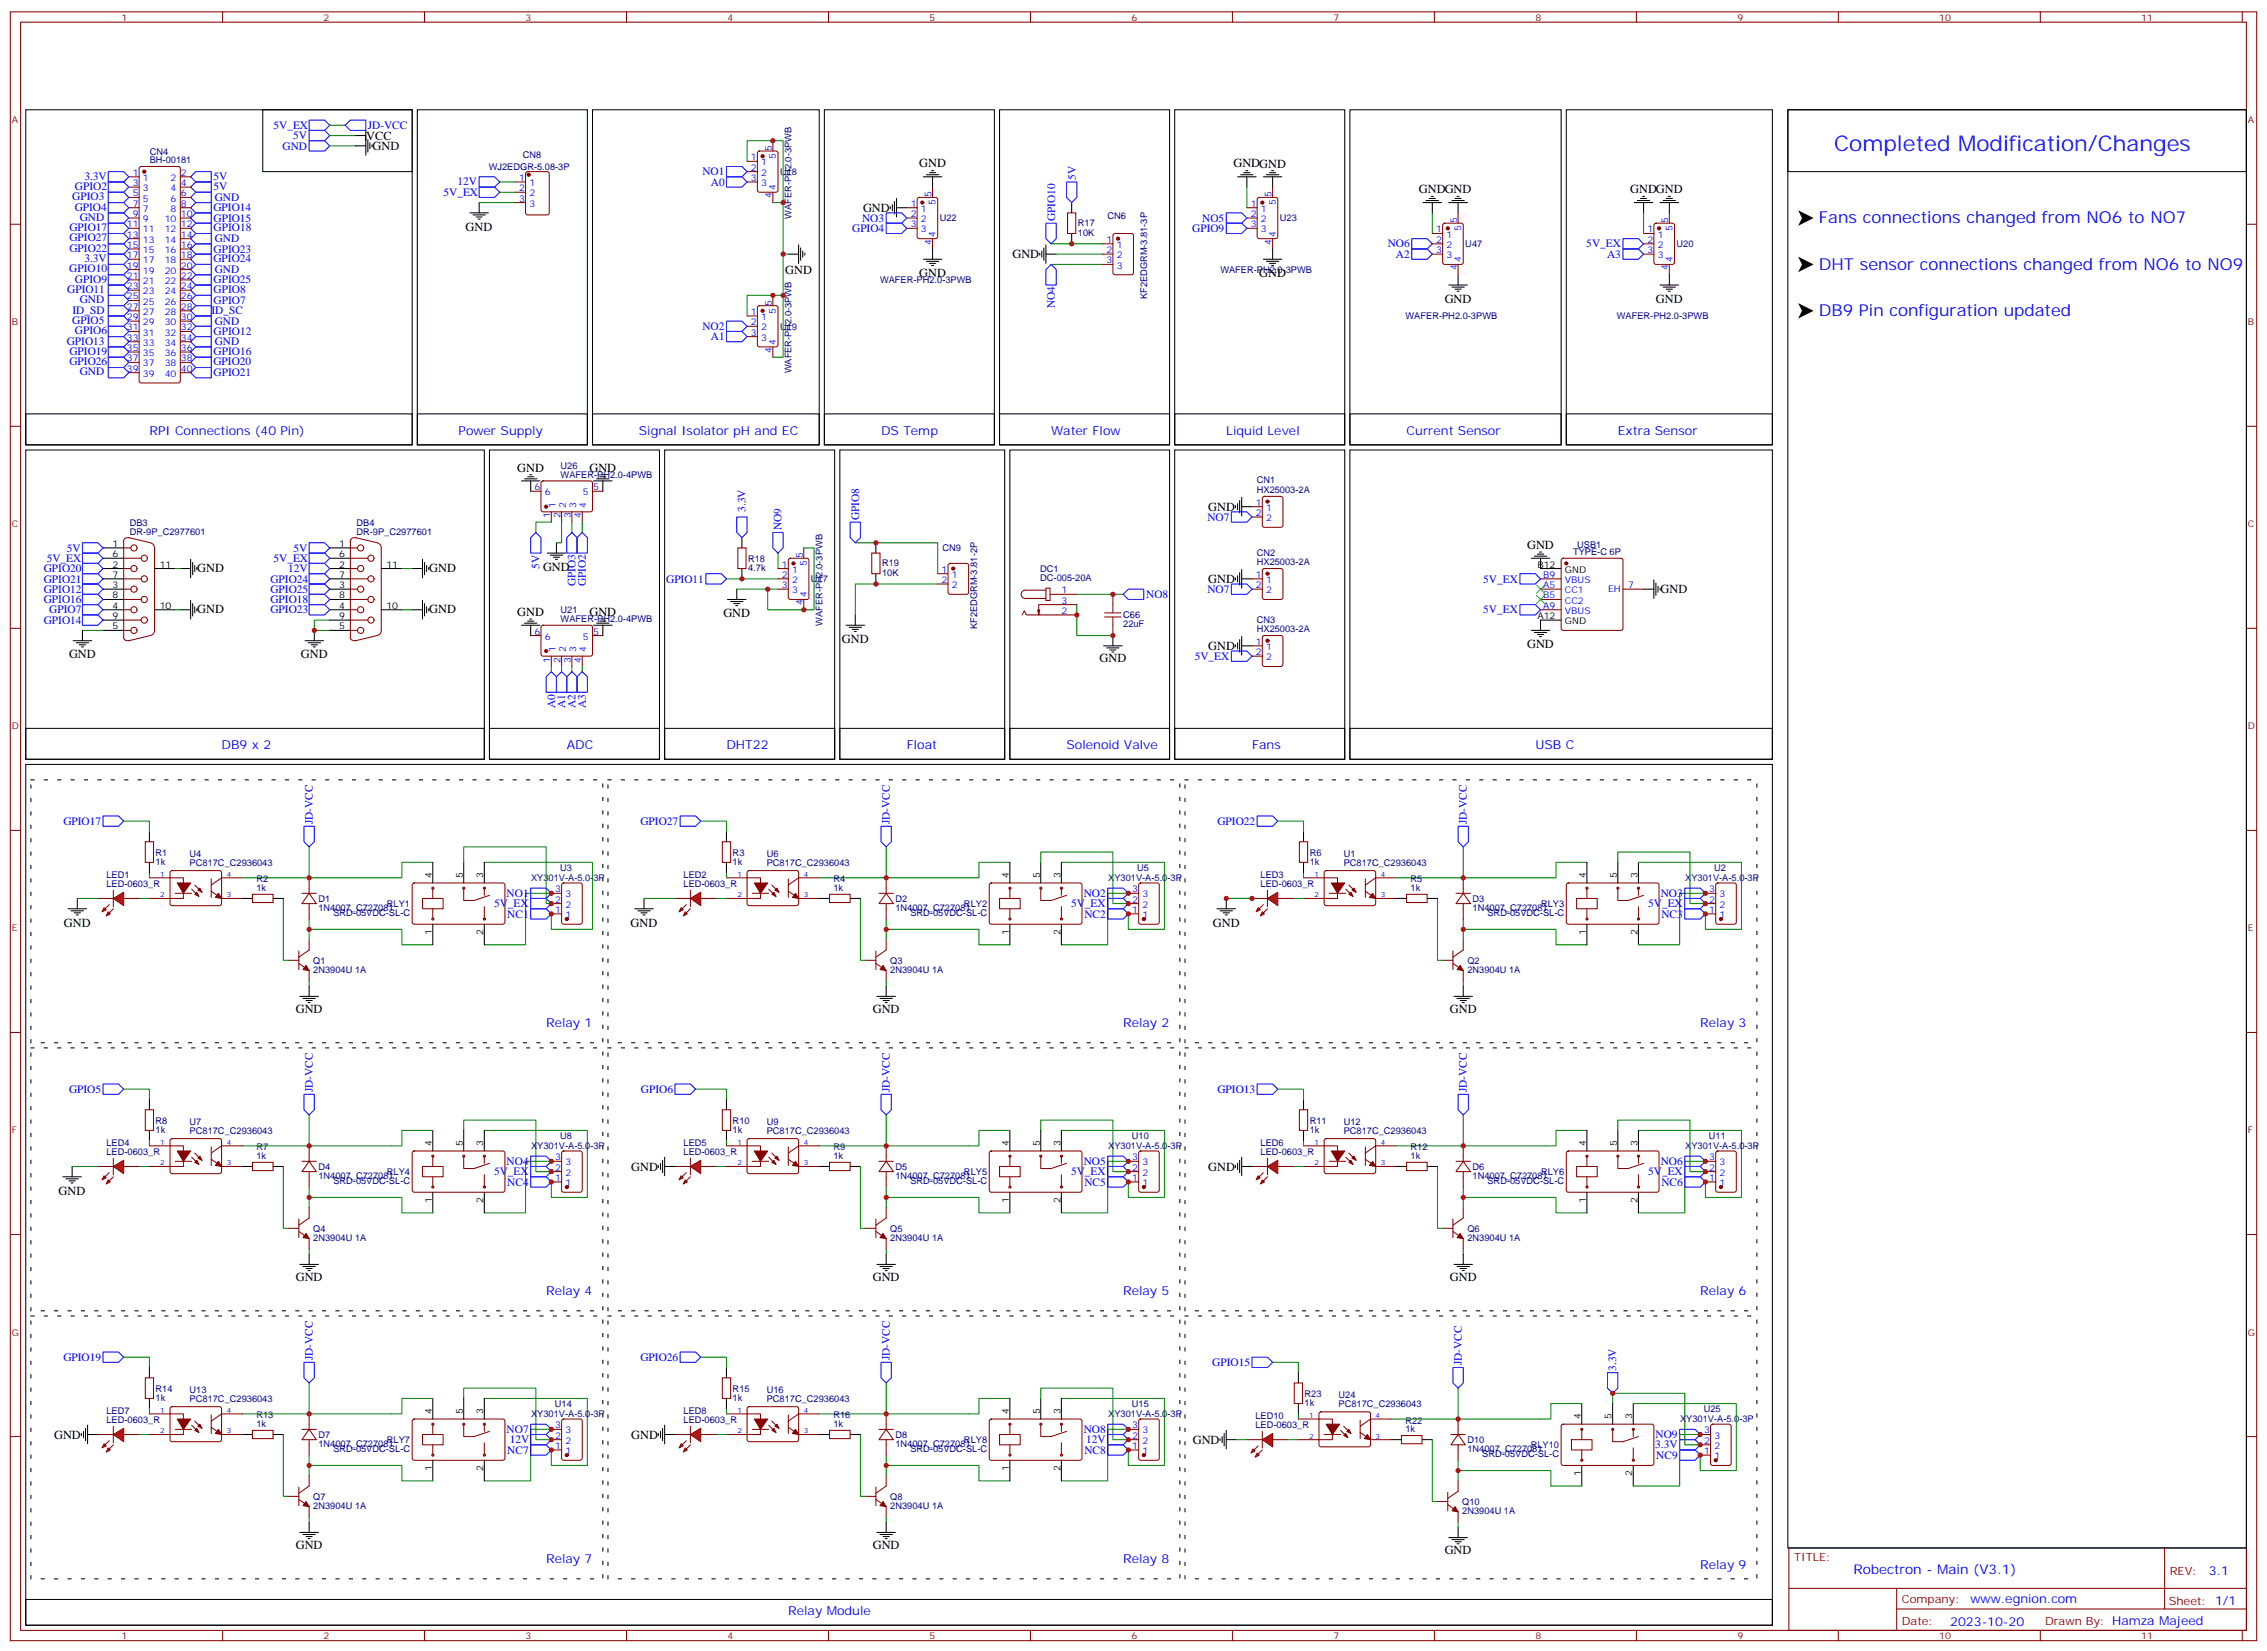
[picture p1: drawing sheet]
<svg xmlns="http://www.w3.org/2000/svg" width="776mm" height="565mm" viewBox="0 0 776 565" stroke-linecap="round" stroke-linejoin="round" font-family="sans-serif">
<defs><g id="words">
<text font-size="7.4" fill="#00f" x="627.9" y="51.7">Completed Modification/Changes</text>
<g font-size="5.6" fill="#00f">
<text x="622.7" y="76.4">Fans connections changed from NO6 to NO7</text>
<text x="622.7" y="92.3">DHT sensor connections changed from NO6 to NO9</text>
<text x="622.7" y="108.1">DB9 Pin configuration updated</text>
</g>
<text font-size="4.6" fill="#00f" x="634.5" y="538.7">Robectron - Main (V3.1)</text>
<g font-size="4.2">
<text x="125.4" y="47.9">VCC</text>
<text x="127.5" y="51.4">GND</text>
<text x="314.7" y="57.3">GND</text>
<text x="422.3" y="57.3">GNDGND</text>
<text x="485.8" y="66.1">GNDGND</text>
<text x="558.1" y="66.1">GNDGND</text>
<text x="295.5" y="72.5">GND</text>
<text x="159.4" y="79">GND</text>
<text x="346.6" y="88.4">GND</text>
<text x="268.8" y="93.7">GND</text>
<text x="314.7" y="94.8">GND</text>
<text x="431.1" y="94.7">GND</text>
<text x="494.6" y="103.5">GND</text>
<text x="566.9" y="103.5">GND</text>
<text x="177.1" y="161.4">GND</text>
<text x="201.8" y="161.4">GND</text>
<text x="413.6" y="174.8">GND</text>
<text x="522.8" y="187.8">GND</text>
<text x="67.6" y="195.8">GND</text>
<text x="146.9" y="195.8">GND</text>
<text x="185.9" y="195.3">GND</text>
<text x="413.6" y="199.5">GND</text>
<text x="568.5" y="203">GND</text>
<text x="67.6" y="209.9">GND</text>
<text x="146.9" y="209.9">GND</text>
<text x="177.1" y="210.8">GND</text>
<text x="201.8" y="210.8">GND</text>
<text x="247.6" y="211.1">GND</text>
<text x="288.2" y="220">GND</text>
<text x="522.8" y="221.8">GND</text>
<text x="23.6" y="225.3">GND</text>
<text x="103" y="225.3">GND</text>
<text x="376.4" y="226.7">GND</text>
<text x="413.6" y="222.5">GND</text>
<text x="21.9" y="317.1">GND</text>
<text x="215.9" y="317.1">GND</text>
<text x="415.2" y="317.1">GND</text>
<text x="101.2" y="346.6">GND</text>
<text x="298.8" y="346.6">GND</text>
<text x="496.4" y="346.6">GND</text>
<text x="216.1" y="400.6">GND</text>
<text x="413.6" y="400.6">GND</text>
<text x="20" y="408.9">GND</text>
<text x="101.2" y="438.3">GND</text>
<text x="298.8" y="438.3">GND</text>
<text x="496.4" y="438.3">GND</text>
<text x="18.5" y="492.3">GND</text>
<text x="216.1" y="492.3">GND</text>
<text x="408.3" y="494.1">GND</text>
<text x="101.2" y="530">GND</text>
<text x="298.8" y="530">GND</text>
<text x="494.6" y="531.8">GND</text>
</g>
<g font-size="4.2" fill="#00f">
<text x="51.2" y="148.7">RPI Connections (40 Pin)</text>
<text x="157" y="148.7">Power Supply</text>
<text x="218.7" y="148.7">Signal Isolator pH and EC</text>
<text x="301.6" y="148.7">DS Temp</text>
<text x="359.8" y="148.7">Water Flow</text>
<text x="419.8" y="148.7">Liquid Level</text>
<text x="481.5" y="148.7">Current Sensor</text>
<text x="553.9" y="148.7">Extra Sensor</text>
<text x="75.8" y="256.3">DB9 x 2</text>
<text x="194" y="256.3">ADC</text>
<text x="248.7" y="256.3">DHT22</text>
<text x="310.4" y="256.3">Float</text>
<text x="365.1" y="256.3">Solenoid Valve</text>
<text x="428.6" y="256.3">Fans</text>
<text x="525.6" y="256.3">USB C</text>
<text x="187" y="351.5">Relay 1</text>
<text x="384.5" y="351.5">Relay 2</text>
<text x="582.1" y="351.5">Relay 3</text>
<text x="187" y="443.3">Relay 4</text>
<text x="384.5" y="443.3">Relay 5</text>
<text x="582.1" y="443.3">Relay 6</text>
<text x="187" y="535">Relay 7</text>
<text x="384.5" y="535">Relay 8</text>
<text x="582.1" y="536.8">Relay 9</text>
<text x="756.2" y="539">3.1</text>
<text x="674.6" y="548.5">www.egnion.com</text>
<text x="269.9" y="552.6">Relay Module</text>
<text x="667.7" y="556.3">2023-10-20</text>
</g>
<g font-size="3.9" fill="#00f">
<text x="93.6" y="44.1">5V_EX</text>
<text x="100.4" y="47.7">5V</text>
<text x="125.9" y="44.1">JD-VCC</text>
<text x="96.7" y="51.2">GND</text>
<text x="25.6" y="65">GPIO2</text>
<text x="28.9" y="61.5">3.3V</text>
<text x="73.1" y="65.1">5V</text>
<text x="73.1" y="61.6">5V</text>
<text x="156.7" y="63.4">12V</text>
<text x="240.5" y="60">NO1</text>
<text x="243.4" y="63.5">A0</text>
<text x="368.3" y="61.4" transform="rotate(-90 368.3 61.4)">5V</text>
<text x="24.7" y="68.5">GPIO3</text>
<text x="73.5" y="68.8">GND</text>
<text x="151.8" y="67">5V_EX</text>
<text x="25.6" y="72">GPIO4</text>
<text x="27.3" y="75.6">GND</text>
<text x="73.1" y="72.3">GPIO14</text>
<text x="73.1" y="75.8">GPIO15</text>
<text x="295.2" y="75.9">NO3</text>
<text x="361.2" y="75.7" transform="rotate(-90 361.2 75.7)">GPIO10</text>
<text x="411.6" y="75.8">NO5</text>
<text x="23.8" y="79.1">GPIO17</text>
<text x="23.8" y="82.6">GPIO27</text>
<text x="73.1" y="79.2">GPIO18</text>
<text x="73.5" y="82.9">GND</text>
<text x="291.7" y="79.4">GPIO4</text>
<text x="408.2" y="79.4">GPIO9</text>
<text x="23.8" y="86.1">GPIO22</text>
<text x="28.9" y="89.7">3.3V</text>
<text x="73.1" y="89.8">GPIO24</text>
<text x="73.1" y="86.4">GPIO23</text>
<text x="475.1" y="84.7">NO6</text>
<text x="477.9" y="88.2">A2</text>
<text x="543.1" y="84.7">5V_EX</text>
<text x="550.2" y="88.2">A3</text>
<text x="23.7" y="93.2">GPIO10</text>
<text x="73.5" y="93.5">GND</text>
<text x="23" y="100.3">GPIO11</text>
<text x="25.6" y="96.7">GPIO9</text>
<text x="73.1" y="97">GPIO25</text>
<text x="73.1" y="100.4">GPIO8</text>
<text x="24.8" y="107.3">ID_SD</text>
<text x="27.3" y="103.8">GND</text>
<text x="72.4" y="107.6">ID_SC</text>
<text x="73.1" y="103.9">GPIO7</text>
<text x="361.1" y="105.6" transform="rotate(-90 361.1 105.6)">NO4</text>
<text x="24.7" y="110.8">GPIO5</text>
<text x="73.5" y="111.1">GND</text>
<text x="240.5" y="112.9">NO2</text>
<text x="22.9" y="117.9">GPIO13</text>
<text x="25.6" y="114.4">GPIO6</text>
<text x="73.1" y="114.5">GPIO12</text>
<text x="73.5" y="118.2">GND</text>
<text x="243.4" y="116.5">A1</text>
<text x="23.8" y="121.4">GPIO19</text>
<text x="23.8" y="125">GPIO26</text>
<text x="73.1" y="125.1">GPIO20</text>
<text x="73.1" y="121.5">GPIO16</text>
<text x="27.3" y="128.5">GND</text>
<text x="73.1" y="128.8">GPIO21</text>
<text x="255.2" y="175.2" transform="rotate(-90 255.2 175.2)">3.3V</text>
<text x="294.1" y="178" transform="rotate(-90 294.1 178)">GPIO8</text>
<text x="413.3" y="178.2">NO7</text>
<text x="267.5" y="181.3" transform="rotate(-90 267.5 181.3)">NO9</text>
<text x="22.9" y="188.8">5V</text>
<text x="100.5" y="188.8">5V</text>
<text x="15" y="195.8">GPIO20</text>
<text x="16" y="192.3">5V_EX</text>
<text x="93.6" y="192.3">5V_EX</text>
<text x="98.6" y="195.8">12V</text>
<text x="184.7" y="194.6" transform="rotate(-90 184.7 194.6)">5V</text>
<text x="15" y="199.3">GPIO21</text>
<text x="15" y="202.9">GPIO12</text>
<text x="92.6" y="202.9">GPIO25</text>
<text x="92.6" y="199.3">GPIO24</text>
<text x="197.1" y="200.6" transform="rotate(-90 197.1 200.6)">GPIO3</text>
<text x="200.6" y="200.6" transform="rotate(-90 200.6 200.6)">GPIO2</text>
<text x="228.1" y="199.4">GPIO11</text>
<text x="413.3" y="202.9">NO7</text>
<text x="507.8" y="199.3">5V_EX</text>
<text x="15" y="206.4">GPIO16</text>
<text x="16.9" y="209.9">GPIO7</text>
<text x="92.6" y="206.4">GPIO18</text>
<text x="92.6" y="209.9">GPIO23</text>
<text x="392.4" y="204.6">NO8</text>
<text x="507.8" y="209.9">5V_EX</text>
<text x="15" y="213.4">GPIO14</text>
<text x="409" y="225.8">5V_EX</text>
<text x="190" y="242.2" transform="rotate(-90 190 242.2)">A0</text>
<text x="193.5" y="242.2" transform="rotate(-90 193.5 242.2)">A1</text>
<text x="197.1" y="242.2" transform="rotate(-90 197.1 242.2)">A2</text>
<text x="200.6" y="242.2" transform="rotate(-90 200.6 242.2)">A3</text>
<text x="21.7" y="282.2">GPIO17</text>
<text x="107.1" y="282" transform="rotate(-90 107.1 282)">JD-VCC</text>
<text x="219.2" y="282.2">GPIO27</text>
<text x="304.6" y="282" transform="rotate(-90 304.6 282)">JD-VCC</text>
<text x="416.8" y="282.2">GPIO22</text>
<text x="502.2" y="282" transform="rotate(-90 502.2 282)">JD-VCC</text>
<text x="169.1" y="310.5">5V_EX</text>
<text x="173.4" y="306.9">NO1</text>
<text x="366.7" y="310.5">5V_EX</text>
<text x="371" y="306.9">NO2</text>
<text x="564.3" y="310.5">5V_EX</text>
<text x="568.6" y="306.9">NO3</text>
<text x="173.7" y="314">NC1</text>
<text x="371.2" y="314">NC2</text>
<text x="568.8" y="314">NC3</text>
<text x="23.6" y="373.9">GPIO5</text>
<text x="107.1" y="373.8" transform="rotate(-90 107.1 373.8)">JD-VCC</text>
<text x="219.4" y="374">GPIO6</text>
<text x="304.6" y="373.8" transform="rotate(-90 304.6 373.8)">JD-VCC</text>
<text x="416.8" y="374">GPIO13</text>
<text x="502.2" y="373.8" transform="rotate(-90 502.2 373.8)">JD-VCC</text>
<text x="173.4" y="398.6">NO4</text>
<text x="371" y="398.6">NO5</text>
<text x="568.6" y="398.6">NO6</text>
<text x="169.1" y="402.2">5V_EX</text>
<text x="173.7" y="405.7">NC4</text>
<text x="366.7" y="402.2">5V_EX</text>
<text x="371.2" y="405.7">NC5</text>
<text x="564.3" y="402.2">5V_EX</text>
<text x="568.8" y="405.7">NC6</text>
<text x="21.7" y="465.7">GPIO19</text>
<text x="107.1" y="465.5" transform="rotate(-90 107.1 465.5)">JD-VCC</text>
<text x="219.2" y="465.7">GPIO26</text>
<text x="304.6" y="465.5" transform="rotate(-90 304.6 465.5)">JD-VCC</text>
<text x="415" y="467.5">GPIO15</text>
<text x="500.4" y="467.3" transform="rotate(-90 500.4 467.3)">JD-VCC</text>
<text x="553.3" y="469.1" transform="rotate(-90 553.3 469.1)">3.3V</text>
<text x="173.4" y="490.4">NO7</text>
<text x="371" y="490.4">NO8</text>
<text x="173.7" y="497.4">NC7</text>
<text x="174.5" y="493.9">12V</text>
<text x="371.2" y="497.4">NC8</text>
<text x="371.9" y="493.9">12V</text>
<text x="566.7" y="495.7">3.3V</text>
<text x="566.8" y="492.1">NO9</text>
<text x="567" y="499.2">NC9</text>
</g>
<g font-size="3.9" fill="#800">
<text x="614.2" y="534.3">TITLE:</text>
<text x="742.8" y="539">REV:</text>
<text x="651.1" y="548.5">Company:</text>
<text x="742.5" y="549.1">Sheet: 1/1</text>
<text x="651.1" y="556.2">Date:</text>
<text x="700.1" y="556.2">Drawn By: Hamza Majeed</text>
</g>
<g font-size="3.2" fill="#800">
<text x="41.6" y="7.1">1</text>
<text x="110.8" y="7.1">2</text>
<text x="179.9" y="7.1">3</text>
<text x="249.1" y="7.1">4</text>
<text x="318.2" y="7.1">5</text>
<text x="387.3" y="7.1">6</text>
<text x="456.5" y="7.1">7</text>
<text x="525.6" y="7.1">8</text>
<text x="594.8" y="7.1">9</text>
<text x="663.9" y="7.1">10</text>
<text x="733.1" y="7.1">11</text>
<text x="4.1" y="42.2">A</text>
<text x="769.6" y="42.2">A</text>
<text x="4.1" y="111.3">B</text>
<text x="769.6" y="111.3">B</text>
<text x="4.1" y="180.4">C</text>
<text x="769.6" y="180.4">C</text>
<text x="4.1" y="249.6">D</text>
<text x="769.6" y="249.6">D</text>
<text x="4.1" y="318.7">E</text>
<text x="769.6" y="318.7">E</text>
<text x="4.1" y="387.9">F</text>
<text x="769.6" y="387.9">F</text>
<text x="4.1" y="457">G</text>
<text x="769.6" y="457">G</text>
<text x="41.6" y="560.9">1</text>
<text x="110.8" y="560.9">2</text>
<text x="179.9" y="560.9">3</text>
<text x="249.1" y="560.9">4</text>
<text x="318.2" y="560.9">5</text>
<text x="387.3" y="560.9">6</text>
<text x="456.5" y="560.9">7</text>
<text x="525.6" y="560.9">8</text>
<text x="594.8" y="560.9">9</text>
<text x="663.9" y="560.9">10</text>
<text x="733.1" y="560.9">11</text>
</g>
<g font-size="3.2" fill="#000080">
<text x="51.3" y="52.9">CN4</text>
<text x="51.3" y="55.9">BH-00181</text>
<text x="167.3" y="58.1">WJ2EDGR-5.08-3P</text>
<text x="179" y="54.2">CN8</text>
<text x="267.1" y="59.9">U18</text>
<text x="271" y="74.9" transform="rotate(-90 271 74.9)">WAFER-PH2.0-3PWB</text>
<text x="321.7" y="75.7">U22</text>
<text x="369" y="77.4">R17</text>
<text x="379.1" y="74.9">CN6</text>
<text x="438.1" y="75.7">U23</text>
<text x="369" y="80.6">10K</text>
<text x="501.6" y="84.6">U47</text>
<text x="574" y="84.6">U20</text>
<text x="417.8" y="93.4">WAFER-PH2.0-3PWB</text>
<text x="301.3" y="96.9">WAFER-PH2.0-3PWB</text>
<text x="392.8" y="102.4" transform="rotate(-90 392.8 102.4)">KF2EDGRM-3.81-3P</text>
<text x="267.1" y="112.8">U19</text>
<text x="481.2" y="109.3">WAFER-PH2.0-3PWB</text>
<text x="553.5" y="109.3">WAFER-PH2.0-3PWB</text>
<text x="271" y="127.8" transform="rotate(-90 271 127.8)">WAFER-PH2.0-3PWB</text>
<text x="191.9" y="160.4">U26</text>
<text x="191.9" y="163.5">WAFER-PH2.0-4PWB</text>
<text x="430.3" y="165.5">CN1</text>
<text x="430.3" y="168.6">HX25003-2A</text>
<text x="44.4" y="179.9">DB3</text>
<text x="122" y="179.9">DB4</text>
<text x="44.4" y="182.9">DR-9P_C2977601</text>
<text x="122" y="182.9">DR-9P_C2977601</text>
<text x="322.6" y="188.7">CN9</text>
<text x="430.3" y="190.1">CN2</text>
<text x="538.5" y="190">TYPE-C 6P</text>
<text x="539.9" y="187.5">USB1</text>
<text x="256.1" y="195.4">4.7k</text>
<text x="256.1" y="192.2">R18</text>
<text x="302" y="197">10K</text>
<text x="302" y="193.9">R19</text>
<text x="356.1" y="195.6">DC1</text>
<text x="430.3" y="193.3">HX25003-2A</text>
<text x="277.6" y="199.2">U17</text>
<text x="356.1" y="198.8">DC-005-20A</text>
<text x="191.9" y="209.8">U21</text>
<text x="191.9" y="212.9">WAFER-PH2.0-4PWB</text>
<text x="281.6" y="214.2" transform="rotate(-90 281.6 214.2)">WAFER-PH2.0-3PWB</text>
<text x="334.6" y="215.3" transform="rotate(-90 334.6 215.3)">KF2EDGRM-3.81-2P</text>
<text x="384.5" y="214.7">22uF</text>
<text x="384.5" y="211.6">C66</text>
<text x="430.3" y="213.1">CN3</text>
<text x="430.3" y="216.3">HX25003-2A</text>
<text x="53.3" y="292.8">R1</text>
<text x="64.9" y="293.2">U4</text>
<text x="250.8" y="292.8">R3</text>
<text x="262.5" y="293.2">U6</text>
<text x="448.4" y="292.8">R6</text>
<text x="460" y="293.2">U1</text>
<text x="53.3" y="295.9">1k</text>
<text x="64.9" y="296.3">PC817C_C2936043</text>
<text x="191.7" y="297.9">U3</text>
<text x="250.8" y="295.9">1k</text>
<text x="262.5" y="296.3">PC817C_C2936043</text>
<text x="389.3" y="297.9">U5</text>
<text x="448.4" y="295.9">1k</text>
<text x="460" y="296.3">PC817C_C2936043</text>
<text x="586.8" y="297.9">U2</text>
<text x="36.5" y="303.6">LED-0603_R</text>
<text x="36.5" y="300.5">LED1</text>
<text x="87.8" y="305">1k</text>
<text x="87.8" y="301.9">R2</text>
<text x="181.8" y="301.5">XY301V-A-5.0-3P</text>
<text x="234" y="303.6">LED-0603_R</text>
<text x="234" y="300.5">LED2</text>
<text x="285.3" y="305">1k</text>
<text x="285.3" y="301.9">R4</text>
<text x="379.4" y="301.5">XY301V-A-5.0-3P</text>
<text x="431.6" y="303.6">LED-0603_R</text>
<text x="431.6" y="300.5">LED3</text>
<text x="482.9" y="305">1k</text>
<text x="482.9" y="301.9">R5</text>
<text x="576.9" y="301.5">XY301V-A-5.0-3P</text>
<text x="109" y="311.7">1N4007_C727081</text>
<text x="109" y="308.7">D1</text>
<text x="132.5" y="310.3">RLY1</text>
<text x="306.6" y="311.7">1N4007_C727081</text>
<text x="306.6" y="308.7">D2</text>
<text x="330" y="310.3">RLY2</text>
<text x="504.1" y="311.7">1N4007_C727081</text>
<text x="504.1" y="308.7">D3</text>
<text x="527.6" y="310.3">RLY3</text>
<text x="114.1" y="313.5">SRD-05VDC-SL-C</text>
<text x="311.7" y="313.5">SRD-05VDC-SL-C</text>
<text x="509.2" y="313.5">SRD-05VDC-SL-C</text>
<text x="107.2" y="329.8">Q1</text>
<text x="304.8" y="329.8">Q3</text>
<text x="502.4" y="329.8">Q2</text>
<text x="107.2" y="332.9">2N3904U 1A</text>
<text x="304.8" y="332.9">2N3904U 1A</text>
<text x="502.4" y="332.9">2N3904U 1A</text>
<text x="53.3" y="387.6">1k</text>
<text x="53.3" y="384.6">R8</text>
<text x="64.9" y="388">PC817C_C2936043</text>
<text x="64.9" y="384.9">U7</text>
<text x="191.7" y="389.6">U8</text>
<text x="250.8" y="387.6">1k</text>
<text x="250.8" y="384.6">R10</text>
<text x="262.5" y="388">PC817C_C2936043</text>
<text x="262.5" y="384.9">U9</text>
<text x="387.5" y="389.6">U10</text>
<text x="448.4" y="387.6">1k</text>
<text x="448.4" y="384.6">R11</text>
<text x="460" y="388">PC817C_C2936043</text>
<text x="460" y="384.9">U12</text>
<text x="585.1" y="389.6">U11</text>
<text x="36.5" y="395.3">LED-0603_R</text>
<text x="36.5" y="392.3">LED4</text>
<text x="87.8" y="393.7">R7</text>
<text x="181.8" y="393.3">XY301V-A-5.0-3P</text>
<text x="234" y="395.3">LED-0603_R</text>
<text x="234" y="392.3">LED5</text>
<text x="285.3" y="393.7">R9</text>
<text x="379.4" y="393.3">XY301V-A-5.0-3P</text>
<text x="431.6" y="395.3">LED-0603_R</text>
<text x="431.6" y="392.3">LED6</text>
<text x="482.9" y="393.7">R12</text>
<text x="576.9" y="393.3">XY301V-A-5.0-3P</text>
<text x="87.8" y="396.7">1k</text>
<text x="109" y="400.4">D4</text>
<text x="285.3" y="396.7">1k</text>
<text x="306.6" y="400.4">D5</text>
<text x="482.9" y="396.7">1k</text>
<text x="504.1" y="400.4">D6</text>
<text x="109" y="403.5">1N4007_C727081</text>
<text x="114.1" y="405.3">SRD-05VDC-SL-C</text>
<text x="132.5" y="402">RLY4</text>
<text x="306.6" y="403.5">1N4007_C727081</text>
<text x="311.7" y="405.3">SRD-05VDC-SL-C</text>
<text x="330" y="402">RLY5</text>
<text x="504.1" y="403.5">1N4007_C727081</text>
<text x="509.2" y="405.3">SRD-05VDC-SL-C</text>
<text x="527.6" y="402">RLY6</text>
<text x="107.2" y="424.6">2N3904U 1A</text>
<text x="107.2" y="421.5">Q4</text>
<text x="304.8" y="424.6">2N3904U 1A</text>
<text x="304.8" y="421.5">Q5</text>
<text x="502.4" y="424.6">2N3904U 1A</text>
<text x="502.4" y="421.5">Q6</text>
<text x="53.3" y="479.3">1k</text>
<text x="53.3" y="476.3">R14</text>
<text x="64.9" y="479.8">PC817C_C2936043</text>
<text x="64.9" y="476.7">U13</text>
<text x="250.8" y="479.3">1k</text>
<text x="250.8" y="476.3">R15</text>
<text x="262.5" y="479.8">PC817C_C2936043</text>
<text x="262.5" y="476.7">U16</text>
<text x="446.6" y="478">R23</text>
<text x="458.3" y="478.4">U24</text>
<text x="36.5" y="484">LED7</text>
<text x="87.8" y="485.4">R13</text>
<text x="181.8" y="485">XY301V-A-5.0-3P</text>
<text x="190" y="481.4">U14</text>
<text x="234" y="484">LED8</text>
<text x="285.3" y="485.4">R16</text>
<text x="379.4" y="485">XY301V-A-5.0-3P</text>
<text x="387.5" y="481.4">U15</text>
<text x="429.8" y="485.7">LED10</text>
<text x="446.6" y="481.1">1k</text>
<text x="458.3" y="481.5">PC817C_C2936043</text>
<text x="583.3" y="483.1">U25</text>
<text x="36.5" y="487">LED-0603_R</text>
<text x="87.8" y="488.4">1k</text>
<text x="234" y="487">LED-0603_R</text>
<text x="285.3" y="488.4">1k</text>
<text x="429.8" y="488.8">LED-0603_R</text>
<text x="481.1" y="490.2">1k</text>
<text x="481.1" y="487.2">R22</text>
<text x="575.2" y="486.7">XY301V-A-5.0-3P</text>
<text x="109" y="495.2">1N4007_C727081</text>
<text x="109" y="492.1">D7</text>
<text x="114.1" y="497">SRD-05VDC-SL-C</text>
<text x="132.5" y="493.8">RLY7</text>
<text x="306.6" y="495.2">1N4007_C727081</text>
<text x="306.6" y="492.1">D8</text>
<text x="311.7" y="497">SRD-05VDC-SL-C</text>
<text x="330" y="493.8">RLY8</text>
<text x="502.4" y="496.9">1N4007_C727081</text>
<text x="502.4" y="493.9">D10</text>
<text x="524" y="495.5">RLY10</text>
<text x="507.5" y="498.7">SRD-05VDC-SL-C</text>
<text x="107.2" y="513.3">Q7</text>
<text x="304.8" y="513.3">Q8</text>
<text x="500.6" y="515">Q10</text>
<text x="107.2" y="516.3">2N3904U 1A</text>
<text x="304.8" y="516.3">2N3904U 1A</text>
<text x="500.6" y="518.1">2N3904U 1A</text>
</g>
<g font-size="3.2" fill="#00f">
<text x="264.2" y="51.7" transform="rotate(-90 264.2 51.7)">5</text>
<text x="257.1" y="58.4">2</text>
<text x="257.1" y="54.9">1</text>
<text x="260.6" y="56.6">1</text>
<text x="265.6" y="54.4" transform="rotate(-90 265.6 54.4)">5</text>
<text x="45.4" y="63.7">3</text>
<text x="45.4" y="60.1">1</text>
<text x="48.9" y="65.4">3</text>
<text x="48.9" y="61.9">1</text>
<text x="58.4" y="61.9">2</text>
<text x="58.4" y="65.4">4</text>
<text x="61.9" y="60.1">2</text>
<text x="61.9" y="63.7">4</text>
<text x="177.7" y="61.9">1</text>
<text x="177.7" y="65.4">2</text>
<text x="181.2" y="63.7">1</text>
<text x="257.1" y="61.9">3</text>
<text x="260.6" y="63.7">3</text>
<text x="260.6" y="60.1">2</text>
<text x="265.6" y="65.1" transform="rotate(-90 265.6 65.1)">4</text>
<text x="45.4" y="70.7">7</text>
<text x="45.4" y="67.2">5</text>
<text x="48.9" y="69">5</text>
<text x="58.4" y="69">6</text>
<text x="61.9" y="67.2">6</text>
<text x="61.9" y="70.7">8</text>
<text x="177.7" y="69">3</text>
<text x="181.2" y="67.2">2</text>
<text x="181.2" y="70.7">3</text>
<text x="264.2" y="67.8" transform="rotate(-90 264.2 67.8)">4</text>
<text x="311.8" y="70.7">1</text>
<text x="318.9" y="67.6" transform="rotate(-90 318.9 67.6)">5</text>
<text x="320.3" y="70.3" transform="rotate(-90 320.3 70.3)">5</text>
<text x="428.2" y="70.7">1</text>
<text x="435.3" y="67.6" transform="rotate(-90 435.3 67.6)">5</text>
<text x="436.7" y="70.3" transform="rotate(-90 436.7 70.3)">5</text>
<text x="43.4" y="77.8">11</text>
<text x="45.4" y="74.3">9</text>
<text x="48.9" y="76">9</text>
<text x="48.9" y="72.5">7</text>
<text x="56.4" y="76">10</text>
<text x="58.4" y="72.5">8</text>
<text x="61.9" y="74.3">10</text>
<text x="61.9" y="77.8">12</text>
<text x="311.8" y="77.8">3</text>
<text x="311.8" y="74.3">2</text>
<text x="315.3" y="76">2</text>
<text x="315.3" y="72.5">1</text>
<text x="428.2" y="77.8">3</text>
<text x="428.2" y="74.3">2</text>
<text x="431.7" y="76">2</text>
<text x="431.7" y="72.5">1</text>
<text x="498.8" y="76.4" transform="rotate(-90 498.8 76.4)">5</text>
<text x="571.1" y="76.4" transform="rotate(-90 571.1 76.4)">5</text>
<text x="43.4" y="81.3">13</text>
<text x="48.9" y="83.1">13</text>
<text x="48.9" y="79.6">11</text>
<text x="56.4" y="79.6">12</text>
<text x="56.4" y="83.1">14</text>
<text x="61.9" y="81.3">14</text>
<text x="315.3" y="79.6">3</text>
<text x="318.9" y="83.7" transform="rotate(-90 318.9 83.7)">4</text>
<text x="320.3" y="81" transform="rotate(-90 320.3 81)">4</text>
<text x="378.8" y="83.1">1</text>
<text x="431.7" y="79.6">3</text>
<text x="435.3" y="83.7" transform="rotate(-90 435.3 83.7)">4</text>
<text x="436.7" y="81" transform="rotate(-90 436.7 81)">4</text>
<text x="491.7" y="83.1">2</text>
<text x="491.7" y="79.6">1</text>
<text x="495.2" y="81.3">1</text>
<text x="500.2" y="79.1" transform="rotate(-90 500.2 79.1)">5</text>
<text x="564" y="83.1">2</text>
<text x="564" y="79.6">1</text>
<text x="567.5" y="81.3">1</text>
<text x="572.6" y="79.1" transform="rotate(-90 572.6 79.1)">5</text>
<text x="43.4" y="88.4">17</text>
<text x="43.4" y="84.8">15</text>
<text x="48.9" y="86.6">15</text>
<text x="56.4" y="86.6">16</text>
<text x="61.9" y="84.8">16</text>
<text x="61.9" y="88.4">18</text>
<text x="378.8" y="86.6">2</text>
<text x="382.3" y="84.8">1</text>
<text x="382.3" y="88.4">2</text>
<text x="491.7" y="86.6">3</text>
<text x="495.2" y="88.4">3</text>
<text x="495.2" y="84.8">2</text>
<text x="500.2" y="89.8" transform="rotate(-90 500.2 89.8)">4</text>
<text x="564" y="86.6">3</text>
<text x="567.5" y="88.4">3</text>
<text x="567.5" y="84.8">2</text>
<text x="572.6" y="89.8" transform="rotate(-90 572.6 89.8)">4</text>
<text x="43.4" y="95.4">21</text>
<text x="43.4" y="91.9">19</text>
<text x="48.9" y="93.7">19</text>
<text x="48.9" y="90.1">17</text>
<text x="56.4" y="90.1">18</text>
<text x="56.4" y="93.7">20</text>
<text x="61.9" y="91.9">20</text>
<text x="61.9" y="95.4">22</text>
<text x="378.8" y="90.1">3</text>
<text x="382.3" y="91.9">3</text>
<text x="498.8" y="92.5" transform="rotate(-90 498.8 92.5)">4</text>
<text x="571.1" y="92.5" transform="rotate(-90 571.1 92.5)">4</text>
<text x="43.4" y="99">23</text>
<text x="48.9" y="100.7">23</text>
<text x="48.9" y="97.2">21</text>
<text x="56.4" y="97.2">22</text>
<text x="56.4" y="100.7">24</text>
<text x="61.9" y="99">24</text>
<text x="43.4" y="106">27</text>
<text x="43.4" y="102.5">25</text>
<text x="48.9" y="107.8">27</text>
<text x="48.9" y="104.2">25</text>
<text x="56.4" y="104.2">26</text>
<text x="56.4" y="107.8">28</text>
<text x="61.9" y="102.5">26</text>
<text x="61.9" y="106">28</text>
<text x="257.1" y="107.8">1</text>
<text x="264.2" y="104.6" transform="rotate(-90 264.2 104.6)">5</text>
<text x="265.6" y="107.3" transform="rotate(-90 265.6 107.3)">5</text>
<text x="43.4" y="113.1">31</text>
<text x="43.4" y="109.5">29</text>
<text x="48.9" y="111.3">29</text>
<text x="56.4" y="111.3">30</text>
<text x="61.9" y="109.5">30</text>
<text x="61.9" y="113.1">32</text>
<text x="257.1" y="111.3">2</text>
<text x="260.6" y="113.1">2</text>
<text x="260.6" y="109.5">1</text>
<text x="43.4" y="116.6">33</text>
<text x="48.9" y="118.4">33</text>
<text x="48.9" y="114.8">31</text>
<text x="56.4" y="114.8">32</text>
<text x="56.4" y="118.4">34</text>
<text x="61.9" y="116.6">34</text>
<text x="257.1" y="114.8">3</text>
<text x="260.6" y="116.6">3</text>
<text x="265.6" y="118" transform="rotate(-90 265.6 118)">4</text>
<text x="43.4" y="123.6">37</text>
<text x="43.4" y="120.1">35</text>
<text x="48.9" y="125.4">37</text>
<text x="48.9" y="121.9">35</text>
<text x="56.4" y="121.9">36</text>
<text x="56.4" y="125.4">38</text>
<text x="61.9" y="120.1">36</text>
<text x="61.9" y="123.6">38</text>
<text x="264.2" y="120.7" transform="rotate(-90 264.2 120.7)">4</text>
<text x="43.4" y="127.2">39</text>
<text x="48.9" y="128.9">39</text>
<text x="56.4" y="128.9">40</text>
<text x="61.9" y="127.2">40</text>
<text x="183" y="167.7">6</text>
<text x="203" y="167.7">5</text>
<text x="186.5" y="169.5">6</text>
<text x="190.1" y="173.8" transform="rotate(-90 190.1 173.8)">1</text>
<text x="193.7" y="173.8" transform="rotate(-90 193.7 173.8)">2</text>
<text x="197.2" y="173.8" transform="rotate(-90 197.2 173.8)">3</text>
<text x="199.5" y="169.5">5</text>
<text x="200.7" y="173.8" transform="rotate(-90 200.7 173.8)">4</text>
<text x="430" y="173">1</text>
<text x="188.4" y="177.3" transform="rotate(-90 188.4 177.3)">1</text>
<text x="191.9" y="177.3" transform="rotate(-90 191.9 177.3)">2</text>
<text x="195.4" y="177.3" transform="rotate(-90 195.4 177.3)">3</text>
<text x="199" y="177.3" transform="rotate(-90 199 177.3)">4</text>
<text x="430" y="176.6">2</text>
<text x="433.5" y="174.8">1</text>
<text x="433.5" y="178.3">2</text>
<text x="274.8" y="191" transform="rotate(-90 274.8 191)">5</text>
<text x="267.7" y="197.7">2</text>
<text x="267.7" y="194.2">1</text>
<text x="271.2" y="196">1</text>
<text x="276.2" y="193.8" transform="rotate(-90 276.2 193.8)">5</text>
<text x="322.4" y="196">1</text>
<text x="325.9" y="197.7">1</text>
<text x="430" y="197.7">1</text>
<text x="528.3" y="197.7">B9</text>
<text x="267.7" y="201.3">3</text>
<text x="271.2" y="203">3</text>
<text x="271.2" y="199.5">2</text>
<text x="322.4" y="199.5">2</text>
<text x="325.9" y="201.3">2</text>
<text x="363.4" y="203">1</text>
<text x="430" y="201.3">2</text>
<text x="433.5" y="199.5">1</text>
<text x="433.5" y="203">2</text>
<text x="528.3" y="201.3">A5</text>
<text x="535.8" y="203">CC1</text>
<text x="535.8" y="199.5">VBUS</text>
<text x="550.5" y="202.7">EH</text>
<text x="557.4" y="201.3">7</text>
<text x="274.8" y="207.2" transform="rotate(-90 274.8 207.2)">4</text>
<text x="276.2" y="204.4" transform="rotate(-90 276.2 204.4)">4</text>
<text x="363.4" y="206.6">3</text>
<text x="528.3" y="204.8">B5</text>
<text x="528.3" y="208.3">A9</text>
<text x="535.8" y="206.6">CC2</text>
<text x="363.4" y="210.1">2</text>
<text x="535.8" y="210.1">VBUS</text>
<text x="183" y="217.1">6</text>
<text x="186.5" y="218.9">6</text>
<text x="199.5" y="218.9">5</text>
<text x="203" y="217.1">5</text>
<text x="430" y="220.7">1</text>
<text x="188.4" y="226.7" transform="rotate(-90 188.4 226.7)">1</text>
<text x="190.1" y="223.2" transform="rotate(-90 190.1 223.2)">1</text>
<text x="191.9" y="226.7" transform="rotate(-90 191.9 226.7)">2</text>
<text x="193.7" y="223.2" transform="rotate(-90 193.7 223.2)">2</text>
<text x="195.4" y="226.7" transform="rotate(-90 195.4 226.7)">3</text>
<text x="197.2" y="223.2" transform="rotate(-90 197.2 223.2)">3</text>
<text x="199" y="226.7" transform="rotate(-90 199 226.7)">4</text>
<text x="200.7" y="223.2" transform="rotate(-90 200.7 223.2)">4</text>
<text x="430" y="224.2">2</text>
<text x="433.5" y="222.4">1</text>
<text x="433.5" y="226">2</text>
<text x="190.1" y="305.3">3</text>
<text x="387.6" y="305.3">3</text>
<text x="585.2" y="305.3">3</text>
<text x="190.1" y="308.9">2</text>
<text x="193.6" y="310.6">2</text>
<text x="193.6" y="307.1">3</text>
<text x="387.6" y="308.9">2</text>
<text x="391.1" y="310.6">2</text>
<text x="391.1" y="307.1">3</text>
<text x="585.2" y="308.9">2</text>
<text x="588.7" y="310.6">2</text>
<text x="588.7" y="307.1">3</text>
<text x="190.1" y="312.4">1</text>
<text x="193.6" y="314.1">1</text>
<text x="387.6" y="312.4">1</text>
<text x="391.1" y="314.1">1</text>
<text x="585.2" y="312.4">1</text>
<text x="588.7" y="314.1">1</text>
<text x="190.1" y="400.6">2</text>
<text x="190.1" y="397.1">3</text>
<text x="193.6" y="398.8">3</text>
<text x="387.6" y="400.6">2</text>
<text x="387.6" y="397.1">3</text>
<text x="391.1" y="398.8">3</text>
<text x="585.2" y="400.6">2</text>
<text x="585.2" y="397.1">3</text>
<text x="588.7" y="398.8">3</text>
<text x="190.1" y="404.1">1</text>
<text x="193.6" y="405.9">1</text>
<text x="193.6" y="402.3">2</text>
<text x="387.6" y="404.1">1</text>
<text x="391.1" y="405.9">1</text>
<text x="391.1" y="402.3">2</text>
<text x="585.2" y="404.1">1</text>
<text x="588.7" y="405.9">1</text>
<text x="588.7" y="402.3">2</text>
<text x="190.1" y="488.8">3</text>
<text x="193.6" y="490.5">3</text>
<text x="387.6" y="488.8">3</text>
<text x="391.1" y="490.5">3</text>
<text x="583.4" y="490.5">3</text>
<text x="190.1" y="495.8">1</text>
<text x="190.1" y="492.3">2</text>
<text x="193.6" y="497.6">1</text>
<text x="193.6" y="494.1">2</text>
<text x="387.6" y="495.8">1</text>
<text x="387.6" y="492.3">2</text>
<text x="391.1" y="497.6">1</text>
<text x="391.1" y="494.1">2</text>
<text x="583.4" y="497.6">1</text>
<text x="583.4" y="494.1">2</text>
<text x="586.9" y="495.8">2</text>
<text x="586.9" y="492.3">3</text>
<text x="586.9" y="499.4">1</text>
</g>
<g font-size="3.2">
<text x="38.6" y="190.7">6</text>
<text x="38.6" y="187.1">1</text>
<text x="116.2" y="190.7">6</text>
<text x="116.2" y="187.1">1</text>
<text x="38.6" y="197.7">7</text>
<text x="38.6" y="194.2">2</text>
<text x="54.7" y="194.2">11</text>
<text x="116.2" y="197.7">7</text>
<text x="116.2" y="194.2">2</text>
<text x="132.3" y="194.2">11</text>
<text x="526.3" y="194.2">B12</text>
<text x="535.8" y="196">GND</text>
<text x="38.6" y="201.3">3</text>
<text x="116.2" y="201.3">3</text>
<text x="38.6" y="204.8">8</text>
<text x="38.6" y="208.3">4</text>
<text x="54.7" y="208.3">10</text>
<text x="116.2" y="204.8">8</text>
<text x="116.2" y="208.3">4</text>
<text x="132.3" y="208.3">10</text>
<text x="38.6" y="211.8">9</text>
<text x="38.6" y="215.4">5</text>
<text x="116.2" y="211.8">9</text>
<text x="116.2" y="215.4">5</text>
<text x="526.3" y="211.8">A12</text>
<text x="535.8" y="213.6">GND</text>
<text x="147.8" y="300.4" transform="rotate(-90 147.8 300.4)">4</text>
<text x="158.4" y="300.4" transform="rotate(-90 158.4 300.4)">5</text>
<text x="165.5" y="300.4" transform="rotate(-90 165.5 300.4)">3</text>
<text x="345.4" y="300.4" transform="rotate(-90 345.4 300.4)">4</text>
<text x="356" y="300.4" transform="rotate(-90 356 300.4)">5</text>
<text x="363" y="300.4" transform="rotate(-90 363 300.4)">3</text>
<text x="542.9" y="300.4" transform="rotate(-90 542.9 300.4)">4</text>
<text x="553.5" y="300.4" transform="rotate(-90 553.5 300.4)">5</text>
<text x="560.6" y="300.4" transform="rotate(-90 560.6 300.4)">3</text>
<text x="147.8" y="320" transform="rotate(-90 147.8 320)">1</text>
<text x="165.5" y="320" transform="rotate(-90 165.5 320)">2</text>
<text x="345.4" y="320" transform="rotate(-90 345.4 320)">1</text>
<text x="363" y="320" transform="rotate(-90 363 320)">2</text>
<text x="542.9" y="320" transform="rotate(-90 542.9 320)">1</text>
<text x="560.6" y="320" transform="rotate(-90 560.6 320)">2</text>
<text x="147.8" y="392.1" transform="rotate(-90 147.8 392.1)">4</text>
<text x="158.4" y="392.1" transform="rotate(-90 158.4 392.1)">5</text>
<text x="165.5" y="392.1" transform="rotate(-90 165.5 392.1)">3</text>
<text x="345.4" y="392.1" transform="rotate(-90 345.4 392.1)">4</text>
<text x="356" y="392.1" transform="rotate(-90 356 392.1)">5</text>
<text x="363" y="392.1" transform="rotate(-90 363 392.1)">3</text>
<text x="542.9" y="392.1" transform="rotate(-90 542.9 392.1)">4</text>
<text x="553.5" y="392.1" transform="rotate(-90 553.5 392.1)">5</text>
<text x="560.6" y="392.1" transform="rotate(-90 560.6 392.1)">3</text>
<text x="147.8" y="411.8" transform="rotate(-90 147.8 411.8)">1</text>
<text x="165.5" y="411.8" transform="rotate(-90 165.5 411.8)">2</text>
<text x="345.4" y="411.8" transform="rotate(-90 345.4 411.8)">1</text>
<text x="363" y="411.8" transform="rotate(-90 363 411.8)">2</text>
<text x="542.9" y="411.8" transform="rotate(-90 542.9 411.8)">1</text>
<text x="560.6" y="411.8" transform="rotate(-90 560.6 411.8)">2</text>
<text x="147.8" y="483.8" transform="rotate(-90 147.8 483.8)">4</text>
<text x="158.4" y="483.8" transform="rotate(-90 158.4 483.8)">5</text>
<text x="165.5" y="483.8" transform="rotate(-90 165.5 483.8)">3</text>
<text x="345.4" y="483.8" transform="rotate(-90 345.4 483.8)">4</text>
<text x="356" y="483.8" transform="rotate(-90 356 483.8)">5</text>
<text x="363" y="483.8" transform="rotate(-90 363 483.8)">3</text>
<text x="541.2" y="485.6" transform="rotate(-90 541.2 485.6)">4</text>
<text x="551.7" y="485.6" transform="rotate(-90 551.7 485.6)">5</text>
<text x="558.8" y="485.6" transform="rotate(-90 558.8 485.6)">3</text>
<text x="147.8" y="503.5" transform="rotate(-90 147.8 503.5)">1</text>
<text x="165.5" y="503.5" transform="rotate(-90 165.5 503.5)">2</text>
<text x="345.4" y="503.5" transform="rotate(-90 345.4 503.5)">1</text>
<text x="363" y="503.5" transform="rotate(-90 363 503.5)">2</text>
<text x="541.2" y="505.3" transform="rotate(-90 541.2 505.3)">1</text>
<text x="558.8" y="505.3" transform="rotate(-90 558.8 505.3)">2</text>
</g>
<g font-size="2.5" fill="#00f">
<text x="54.9" y="300">1</text>
<text x="77.6" y="300">4</text>
<text x="252.4" y="300">1</text>
<text x="275.2" y="300">4</text>
<text x="450" y="300">1</text>
<text x="472.7" y="300">4</text>
<text x="54.9" y="307.1">2</text>
<text x="77.6" y="307.1">3</text>
<text x="252.4" y="307.1">2</text>
<text x="275.2" y="307.1">3</text>
<text x="450" y="307.1">2</text>
<text x="472.7" y="307.1">3</text>
<text x="54.9" y="391.8">1</text>
<text x="77.6" y="391.8">4</text>
<text x="252.4" y="391.8">1</text>
<text x="275.2" y="391.8">4</text>
<text x="450" y="391.8">1</text>
<text x="472.7" y="391.8">4</text>
<text x="54.9" y="398.8">2</text>
<text x="77.6" y="398.8">3</text>
<text x="252.4" y="398.8">2</text>
<text x="275.2" y="398.8">3</text>
<text x="450" y="398.8">2</text>
<text x="472.7" y="398.8">3</text>
<text x="54.9" y="483.5">1</text>
<text x="77.6" y="483.5">4</text>
<text x="252.4" y="483.5">1</text>
<text x="275.2" y="483.5">4</text>
<text x="448.2" y="485.2">1</text>
<text x="471" y="485.2">4</text>
<text x="54.9" y="490.5">2</text>
<text x="77.6" y="490.5">3</text>
<text x="252.4" y="490.5">2</text>
<text x="275.2" y="490.5">3</text>
<text x="448.2" y="492.3">2</text>
<text x="471" y="492.3">3</text>
</g>
</g></defs>
<g fill="none" stroke="#870000" stroke-width=".35">
<path d="M3.5 4.1h769.1v557.3h-769.1zM7.1 7.6h762v550.3h-762zM76.2 4.1v3.5M145.3 4.1v3.5M214.5 4.1v3.5M283.6 4.1v3.5M352.8 4.1v3.5M421.9 4.1v3.5M491.1 4.1v3.5M560.2 4.1v3.5M629.4 4.1v3.5M698.5 4.1v3.5"/>
<path d="M767.6 4.1v3.5M3.5 76.7h3.6M769.1 76.7h3.5M3.5 145.9h3.6M769.1 145.9h3.5M3.5 215h3.6M769.1 215h3.5M3.5 284.2h3.6M444.9 288h2.8v7.1h-2.8zM453.6 298.1l.4-.2 16.5 .1 .5 .6-.1 10.9-.6 .4-16.5-.1-.5-.6v-10.6zM769.1 284.2h3.5M446.3 300.4h11.6v7h-11.6"/>
<path d="M455.1 305.7h5.6M460.7 304.3l2.5 2.4M461.8 302.9l2.5 2.4M467.4 305l3.6 2.4h7M467.4 300.7v6.4M478 300.4h-7l-3.6 2.5M481.5 306h7.1v2.9h-7.1zM498.5 305.7h4.9M500.9 305.7l2.5 3.5h-4.9zM500.9 300.4v5.3M500.9 309.2v5.3M493.9 328.6h3.5"/>
<path d="M497.4 329.7l3.5 2.4v3.6M497.4 325.4v6.4M500.9 321.6v3.5l-3.5 2.5M3.5 353.3h3.6M769.1 353.3h3.5M3.5 422.5h3.6M769.1 422.5h3.5M3.5 491.6h3.6M769.1 491.6h3.5M612.4 529.7h156.7v28.2h-156.7zM741 529.7l.1 20.9M76.2 557.9v3.5"/>
<path d="M145.3 557.9v3.5M214.5 557.9v3.5M283.6 557.9v3.5M352.8 557.9v3.5M421.9 557.9v3.5M491.1 557.9v3.5M560.2 557.9v3.5M612.5 543.5h156.4M629.4 557.9v3.5M649.3 550.6h119.6M649.3 543.5v14.2M698.5 557.9v3.5"/>
<path d="M767.6 557.9v3.5"/>
</g>
<path d="M446.3 298.6v1.8M500.9 289.8v10.6M543.3 295.1h-10.6v5.3h-54.7M442.7 307.4h3.6M492.1 307.4v21.2h1.8M500.9 314.5v3.5h31.8v5.3h10.6M500.9 318v3.6M500.9 335.7v1.7" fill="none" stroke="#008700" stroke-width=".35"/>
<g fill="#870000" stroke="#870000" stroke-width=".35">
<path d="M469.9 305.7l1.1 1.7-2.2-.3z"/>
<path d="M461.8 306l.7-.7 .7 1.4z"/>
<path d="M462.8 304.6l.7-.7 .8 1.4z"/>
<path d="M455.8 302.2h4.6l-2.5 3.5z"/>
<path d="M499.9 330.4l1 1.7-2.1-.3z"/>
</g>
<path d="M446.3 284.5v3.5M446.3 295.1v3.5M478 307.4h3.5M488.6 307.4h3.5M500.9 337.4v3.6M497.8 341h6.3M498.8 341.7h4.3M499.9 342.4h2.1M500.6 343.1h.7" fill="none" stroke="#000" stroke-width=".35"/>
<g fill="#f00" stroke="#870000" stroke-width=".35">
<path d="M433.9 307.4l3.5-2.1v4.6z"/>
<path d="M433.9 304.6v5.7z"/>
</g>
<g fill="#870000" stroke="#870000" stroke-width=".35">
<path d="M433.9 311l-1.4 1.4z"/>
<path d="M432.5 309.6l-1.4 1.4z"/>
</g>
<g fill="#f00" stroke="#870000" stroke-width=".35">
<path d="M432.2 312l.7 .7-1.5 .7z"/>
<path d="M430.7 310.6l.7 .7-1.4 .7z"/>
</g>
<g fill="none" stroke="#870000" stroke-width=".35">
<path d="M49.7 288h2.9v7.1h-2.9zM58.4 298.1l.5-.2 16.5 .1 .4 .6v10.9l-.7 .4-16.5-.1-.4-.6v-10.6zM51.2 300.4h11.6v7h-11.6M60 305.7h5.6M65.6 304.3l2.5 2.4M66.7 302.9l2.4 2.4M72.3 305l3.5 2.4h7.1M72.3 300.7v6.4M82.9 300.4h-7.1l-3.5 2.5M86.4 306h7.1v2.9h-7.1zM103.4 305.7h4.9M105.8 305.7l2.5 3.5h-4.9z"/>
<path d="M105.8 300.4v5.3M105.8 309.2v5.3M428.6 307.4h5.3M437.4 307.4h5.3M536.5 302.4l.4-.2h30.6l.5 .7-.1 12.9-.6 .5-30.6-.1-.5-.6v-12.7zM539.8 307.4h7v3.6h-7zM543.3 303.9v3.5M543.3 311v3.5M553.9 303.9v4.3h3.5l5.3-1.8M560.9 303.9v2.5M560.9 310.3v4.2M583.8 312.7h3.6"/>
<path d="M583.8 309.2h3.6M583.8 305.7h3.6M587.6 302.4l.5-.2h5.6l.7 .4v13l-.4 .6-5.9 .1-.7-.5v-12.9zM98.8 328.6h3.5M102.3 329.7l3.5 2.4v3.6M102.3 325.4v6.4M105.8 321.6v3.5l-3.5 2.5"/>
<circle cx="543.3" cy="303.9" r=".35"/>
<circle cx="543.3" cy="314.5" r=".35"/>
<circle cx="553.9" cy="303.9" r=".35"/>
<circle cx="560.9" cy="314.5" r=".35"/>
<circle cx="560.9" cy="303.9" r=".35"/>
</g>
<g fill="none" stroke="#008700" stroke-width=".35">
<path d="M51.2 298.6v1.8M105.8 289.8v10.6M148.2 295.1h-10.6v5.3h-54.7M165.8 295.1h37v22.9h-14.1v-5.3M437.4 281h8.9v3.5M553.9 295.1v-3.5h24.7v17.6h5.2M560.9 295.1h35.3v22.9h-12.4v-5.3M47.6 307.4h3.6M97 307.4v21.2h1.8M105.8 314.5v3.5h31.8v5.3h10.6M105.8 318v3.6M188.7 305.7h-8.8v17.6h-14.1"/>
<path d="M583.8 305.7h-8.8v17.6h-14.1M105.8 335.7v1.7"/>
</g>
<path d="M405.7 266.9h195.8v89.9h-195.8z" fill="none" stroke="#000" stroke-width=".35" stroke-dasharray="1.1 3.5"/>
<g fill="none" stroke="#000" stroke-width=".35">
<path d="M51.2 284.5v3.5M51.2 295.1v3.5M543.3 295.1v7.1M553.9 295.1v7.1M560.9 295.1v7.1M82.9 307.4h3.5M93.5 307.4h3.5M543.3 316.3v7M560.9 316.3v7M105.8 337.4v3.6M102.7 341h6.3M103.7 341.7h4.2"/>
<path d="M104.8 342.4h2.1M105.5 343.1h.7"/>
</g>
<g fill="#870000" stroke="#870000" stroke-width=".35">
<path d="M74.8 305.7l1 1.7-2.1-.3z"/>
<path d="M67.4 305.3l.7 1.4-1.4-.7z"/>
<path d="M67.7 304.6l.7-.7 .7 1.4z"/>
<path d="M60.7 302.2h4.6l-2.5 3.5z"/>
<path d="M104.8 330.4l1 1.7-2.1-.3z"/>
<circle cx="589.1" cy="314.5" r=".53"/>
</g>
<g fill="none" stroke="#00f" stroke-width=".35">
<path d="M67 58.7h5.3v3.6h-5.3l-1.7-1.8zM65.3 67.6l1.7-1.8h5.3v3.5h-5.3zM65.3 71.1l1.7-1.8h5.3v3.5h-5.3zM65.3 74.6l1.7-1.8h5.3v3.6h-5.3zM65.3 78.1l1.7-1.7h5.3v3.5h-5.3zM67 62.3h5.3v3.5h-5.3l-1.7-1.8zM67 79.9h5.3v3.5h-5.3l-1.7-1.7zM65.3 99.3l1.7-1.8h5.3v3.6h-5.3zM67 83.4h5.3v3.6h-5.3l-1.7-1.8zM67 87h5.3v3.5h-5.3l-1.7-1.8zM67 90.5h5.3v3.5h-5.3l-1.7-1.7zM67 94h5.3v3.5h-5.3l-1.7-1.7z"/>
<path d="M65.3 102.8l1.7-1.7h5.3v3.5h-5.3zM65.3 106.4l1.7-1.8h5.3v3.5h-5.3zM65.3 109.9l1.7-1.8h5.3v3.6h-5.3zM65.3 113.4l1.7-1.7h5.3v3.5h-5.3zM67 115.2h5.3v3.5h-5.3l-1.7-1.8zM67 118.7h5.3v3.5h-5.3l-1.7-1.7zM67 122.2h5.3v3.6h-5.3l-1.7-1.8zM67 125.8h5.3v3.5h-5.3l-1.7-1.8zM104.1 282.8h3.5v5.2l-1.8 1.8-1.7-1.8zM499.2 282.8h3.5v5.2l-1.8 1.8-1.7-1.8z"/>
</g>
<g fill="#f00" stroke="#870000" stroke-width=".35">
<path d="M38.8 307.4l3.5-2.1v4.6z"/>
<path d="M38.8 304.6v5.7z"/>
</g>
<g fill="#870000" stroke="#870000" stroke-width=".35">
<path d="M38.8 311l-1.4 1.4z"/>
<path d="M37.4 309.6l-1.4 1.4z"/>
</g>
<g fill="#f00" stroke="#870000" stroke-width=".35">
<path d="M37 312l.7 .7-1.4 .7z"/>
<path d="M35.6 310.6l.7 .7-1.4 .7z"/>
</g>
<g fill="none" stroke="#870000" stroke-width=".35">
<path d="M247.3 288h2.8v7.1h-2.8zM256 298.1l.5-.2 16.5 .1 .4 .6-.1 10.9-.6 .4-16.5-.1-.4-.6v-10.6zM33.5 307.4h5.3M42.3 307.4h5.3M141.3 302.4l.5-.2h30.6l.5 .7-.1 12.9-.6 .5-30.7-.1-.4-.6v-12.7zM144.6 307.4h7.1v3.6h-7.1zM148.2 303.9v3.5M148.2 311v3.5M158.7 303.9v4.3h3.6l5.3-1.8M165.8 303.9v2.5M165.8 310.3v4.2M188.7 312.7h3.6"/>
<path d="M188.7 309.2h3.6M188.7 305.7h3.6M192.5 302.4l.5-.2h5.6l.7 .4v13l-.4 .6-5.9 .1-.7-.5v-12.9zM248.7 300.4h11.6v7h-11.6M257.5 305.7h5.7M263.2 304.3l2.4 2.4M264.2 302.9l2.5 2.4M269.9 305l3.5 2.4h7.1M269.9 300.7v6.4M280.5 300.4h-7.1l-3.5 2.5M284 306h7v2.9h-7zM300.9 305.7h5"/>
<path d="M303.4 305.7l2.5 3.5h-5zM303.4 300.4v5.3M303.4 309.2v5.3M296.3 328.6h3.6M299.9 329.7l3.5 2.4v3.6M299.9 325.4v6.4M303.4 321.6v3.5l-3.5 2.5"/>
<circle cx="148.2" cy="303.9" r=".35"/>
<circle cx="148.2" cy="314.5" r=".35"/>
<circle cx="158.8" cy="303.9" r=".35"/>
<circle cx="165.8" cy="314.5" r=".35"/>
<circle cx="165.8" cy="303.9" r=".35"/>
</g>
<path d="M42.3 281h8.9v3.5M248.7 298.6v1.8M303.4 289.8v10.6M345.7 295.1h-10.6v5.3h-54.6M363.4 295.1h35.2v22.9h-12.3v-5.3M245.2 307.4h3.5M294.6 307.4v21.2h1.7M303.4 314.5v3.5h31.7v5.3h10.6M303.4 318v3.6M386.3 305.7h-7.1v17.6h-15.8M303.4 335.7v1.7" fill="none" stroke="#008700" stroke-width=".35"/>
<path d="M10.6 266.9h195.8v89.9h-195.8z" fill="none" stroke="#000" stroke-width=".35" stroke-dasharray="1.1 3.5"/>
<g fill="none" stroke="#000" stroke-width=".35">
<path d="M148.2 295.1v7.1M158.7 295.1v7.1M165.8 295.1v7.1M248.7 284.5v3.5M248.7 295.1v3.5M148.2 316.3v7M165.8 316.3v7M280.5 307.4h3.5M291 307.4h3.6M303.4 337.4v3.6M300.2 341h6.4M301.3 341.7h4.2"/>
<path d="M302.3 342.4h2.1M303 343.1h.7"/>
</g>
<g fill="#870000" stroke="#870000" stroke-width=".35">
<path d="M272.3 305.7l1.1 1.7-2.1-.3z"/>
<path d="M264.9 305.3l.7 1.4-1.4-.7z"/>
<path d="M265.3 304.6l.7-.7 .7 1.4z"/>
<path d="M258.2 302.2h4.6l-2.5 3.5z"/>
<path d="M302.3 330.4l1.1 1.7-2.1-.3z"/>
<circle cx="194" cy="314.5" r=".53"/>
</g>
<path d="M301.6 282.8h3.6v5.2l-1.8 1.8-1.8-1.8z" fill="none" stroke="#00f" stroke-width=".35"/>
<g fill="#f00" stroke="#870000" stroke-width=".35">
<path d="M236.4 307.4l3.5-2.1v4.6z"/>
<path d="M236.4 304.6v5.7z"/>
</g>
<g fill="#870000" stroke="#870000" stroke-width=".35">
<path d="M236.4 311l-1.5 1.4z"/>
<path d="M234.9 309.6l-1.4 1.4z"/>
</g>
<g fill="#f00" stroke="#870000" stroke-width=".35">
<path d="M234.6 312l.7 .7-1.4 .7z"/>
<path d="M233.2 310.6l.7 .7-1.4 .7z"/>
</g>
<g fill="none" stroke="#870000" stroke-width=".35">
<path d="M231.1 307.4h5.3M239.9 307.4h5.3M338.9 302.4l.5-.2h30.6l.4 .7v12.9l-.7 .5-30.6-.1-.4-.6v-12.7zM342.2 307.4h7v3.6h-7zM345.7 303.9v3.5M345.7 311v3.5M356.3 303.9v4.3h3.5l5.3-1.8M363.4 303.9v2.5M363.4 310.3v4.2M386.3 312.7h3.5M386.3 309.2h3.5M386.3 305.7h3.5"/>
<path d="M390.1 302.4l.4-.2h5.7l.6 .4 .1 13-.5 .6-5.9 .1-.6-.5-.1-12.9zM141.3 394.1l.5-.2h30.6l.5 .7-.1 13-.6 .4-30.7-.1-.4-.6v-12.7zM144.6 399.2h7.1v3.5h-7.1zM148.2 395.6v3.6M158.7 395.6v4.3h3.6l5.3-1.8M165.8 395.6v2.5M188.7 397.4h3.6M192.5 394.1l.5-.2h5.6l.7 .4v13l-.4 .6-5.9 .1-.7-.5v-12.9zM148.2 402.7v3.5M165.8 402v4.2M188.7 404.5h3.6M188.7 400.9h3.6"/>
<circle cx="345.7" cy="314.5" r=".35"/>
<circle cx="345.7" cy="303.9" r=".35"/>
<circle cx="356.3" cy="303.9" r=".35"/>
<circle cx="363.4" cy="314.5" r=".35"/>
<circle cx="363.4" cy="303.9" r=".35"/>
<circle cx="148.2" cy="395.6" r=".35"/>
<circle cx="158.8" cy="395.6" r=".35"/>
<circle cx="165.8" cy="395.6" r=".35"/>
<circle cx="148.2" cy="406.2" r=".35"/>
<circle cx="165.8" cy="406.2" r=".35"/>
</g>
<path d="M239.9 281h8.8v3.5M356.3 295.1v-3.5h24.7v17.6h5.3M42.3 372.7h8.9v3.5M158.7 386.8v-3.5h24.7v17.6h5.3M165.8 386.8h35.3v23h-12.4v-5.3M188.7 397.4h-8.8v17.6h-14.1" fill="none" stroke="#008700" stroke-width=".35"/>
<path d="M208.1 266.9h195.8v89.9h-195.8zM10.6 358.6h195.8v90h-195.8z" fill="none" stroke="#000" stroke-width=".35" stroke-dasharray="1.1 3.5"/>
<path d="M345.7 295.1v7.1M356.3 295.1v7.1M363.4 295.1v7.1M345.7 316.3v7M363.4 316.3v7M148.2 386.8v7.1M158.7 386.8v7.1M165.8 386.8v7.1M148.2 408v7M165.8 408v7" fill="none" stroke="#000" stroke-width=".35"/>
<g fill="#870000" stroke="#870000" stroke-width=".35">
<circle cx="391.6" cy="314.5" r=".53"/>
<circle cx="194" cy="406.2" r=".53"/>
</g>
<path d="M104.1 374.5h3.5v5.3l-1.8 1.7-1.7-1.7z" fill="none" stroke="#00f" stroke-width=".35"/>
<g fill="#f00" stroke="#870000" stroke-width=".35">
<path d="M38.8 399.2l3.5-2.1v4.5z"/>
<path d="M38.8 396.3v5.7z"/>
</g>
<g fill="#870000" stroke="#870000" stroke-width=".35">
<path d="M38.8 402.7l-1.4 1.4z"/>
<path d="M37.4 401.3l-1.4 1.4z"/>
</g>
<g fill="#f00" stroke="#870000" stroke-width=".35">
<path d="M37 403.8l.7 .7-1.4 .7z"/>
<path d="M35.6 402.3l.7 .7-1.4 .8z"/>
</g>
<g fill="none" stroke="#870000" stroke-width=".35">
<path d="M49.7 379.8h2.9v7h-2.9zM33.5 399.2h5.3M42.3 399.2h5.3M51.2 392.1h11.6v7.1h-11.6M58.4 389.8l.5-.2 16.5 .1 .4 .6v10.9l-.7 .4h-16.5l-.4-.7v-10.6zM60 397.4h5.6M65.6 396l2.5 2.5M66.7 394.6l2.4 2.5M72.3 396.7l3.5 2.5h7.1M72.3 392.5v6.3M82.9 392.1h-7.1l-3.5 2.5M86.4 397.8h7.1v2.8h-7.1z"/>
<path d="M103.4 397.4h4.9M105.8 397.4l2.5 3.5h-4.9zM105.8 392.1v5.3M338.9 394.1l.5-.2h30.6l.4 .7v13l-.7 .4-30.6-.1-.4-.6v-12.7zM342.2 399.2h7v3.5h-7zM345.7 395.6v3.6M356.3 395.6v4.3h3.5l5.3-1.8M363.4 395.6v2.5M386.3 397.4h3.5M390.1 394.1l.4-.2h5.7l.6 .4 .1 13-.5 .6-5.9 .1-.6-.5-.1-12.9zM102.3 417.2v6.3M105.8 400.9v5.3"/>
<path d="M105.8 413.3v3.5l-3.5 2.5M345.7 402.7v3.5M363.4 402v4.2M386.3 404.5h3.5M386.3 400.9h3.5M98.8 420.3h3.5M102.3 421.4l3.5 2.5v3.5"/>
<circle cx="345.7" cy="395.6" r=".35"/>
<circle cx="356.3" cy="395.6" r=".35"/>
<circle cx="363.4" cy="395.6" r=".35"/>
<circle cx="345.7" cy="406.2" r=".35"/>
<circle cx="363.4" cy="406.2" r=".35"/>
</g>
<g fill="none" stroke="#000" stroke-width=".35">
<path d="M51.2 376.2v3.6M51.2 386.8v3.5M82.9 399.2h3.5M93.5 399.2h3.5M345.7 386.8v7.1M356.3 386.8v7.1M363.4 386.8v7.1M345.7 408v7M363.4 408v7M102.7 432.7h6.3M103.7 433.4h4.2M104.8 434.1h2.1"/>
<path d="M105.5 434.8h.7M105.8 429.2v3.5"/>
</g>
<path d="M238.1 372.7h10.6v3.5M47.6 399.2h3.6M51.2 390.3v1.8M97 399.2v21.1h1.8M105.8 381.5v10.6M148.2 386.8h-10.6v5.3h-54.7M356.3 386.8v-3.5h24.7v17.6h5.3M363.4 386.8h35.2v23h-12.3v-5.3M386.3 397.4h-7.1v17.6h-15.8M105.8 406.2v3.6h31.8v5.2h10.6M105.8 409.8v3.5M105.8 427.4v1.8" fill="none" stroke="#008700" stroke-width=".35"/>
<g fill="#870000" stroke="#870000" stroke-width=".35">
<path d="M104.8 422.1l1 1.8-2.1-.4z"/>
<path d="M74.8 397.4l1 1.8-2.1-.4z"/>
<path d="M67.4 397.1l.7 1.4-1.4-.7z"/>
<path d="M68.4 395.6l.7 1.5-1.4-.8z"/>
<path d="M60.7 393.9h4.6l-2.5 3.5z"/>
<circle cx="391.6" cy="406.2" r=".53"/>
</g>
<path d="M301.6 374.5h3.6v5.3l-1.8 1.7-1.8-1.7z" fill="none" stroke="#00f" stroke-width=".35"/>
<path d="M208.1 358.6h195.8v90h-195.8z" fill="none" stroke="#000" stroke-width=".35" stroke-dasharray="1.1 3.5"/>
<g fill="#f00" stroke="#870000" stroke-width=".35">
<path d="M236.4 399.2l3.5-2.1v4.5z"/>
<path d="M236.4 396.3v5.7z"/>
</g>
<g fill="#870000" stroke="#870000" stroke-width=".35">
<path d="M236.4 402.7l-1.5 1.4z"/>
<path d="M233.5 402.7l1.4-1.4z"/>
</g>
<g fill="#f00" stroke="#870000" stroke-width=".35">
<path d="M234.6 403.8l.7 .7-1.4 .7z"/>
<path d="M233.2 402.3l.7 .7-1.4 .8z"/>
</g>
<g fill="none" stroke="#870000" stroke-width=".35">
<path d="M247.3 379.8h2.8v7h-2.8zM444.9 379.8h2.8v7h-2.8zM231.1 399.2h5.3M239.9 399.2h5.3M248.7 392.1h11.6v7.1h-11.6M256 389.8l.5-.2 16.5 .1 .4 .6-.1 10.9-.6 .4h-16.5l-.4-.7v-10.6zM257.5 397.4h5.7M263.2 396l2.4 2.5M264.2 394.6l2.5 2.5M269.9 396.7l3.5 2.5h7.1M269.9 392.5v6.3M280.5 392.1h-7.1l-3.5 2.5"/>
<path d="M284 397.8h7v2.8h-7zM300.9 397.4h5M303.4 397.4l2.5 3.5h-5zM303.4 392.1v5.3M446.3 392.1h11.6v7.1h-11.6M453.6 389.8l.4-.2 16.5 .1 .5 .6-.1 10.9-.6 .4h-16.5l-.5-.7v-10.6zM455.1 397.4h5.6M460.7 396l2.5 2.5M461.8 394.6l2.5 2.5M467.4 396.7l3.6 2.5h7M467.4 392.5v6.3M478 392.1h-7l-3.6 2.5"/>
<path d="M481.5 397.8h7.1v2.8h-7.1zM498.5 397.4h4.9M500.9 397.4l2.5 3.5h-4.9zM500.9 392.1v5.3M299.9 417.2v6.3M303.4 400.9v5.3M303.4 413.3v3.5l-3.5 2.5M497.4 417.2v6.3M500.9 400.9v5.3M500.9 413.3v3.5l-3.5 2.5M296.3 420.3h3.6M299.9 421.4l3.5 2.5v3.5"/>
<path d="M493.9 420.3h3.5M497.4 421.4l3.5 2.5v3.5"/>
</g>
<g fill="none" stroke="#000" stroke-width=".35">
<path d="M248.7 376.2v3.6M446.3 376.2v3.6M248.7 386.8v3.5M280.5 399.2h3.5M291 399.2h3.6M446.3 386.8v3.5M478 399.2h3.5M488.6 399.2h3.5M300.2 432.7h6.4M301.3 433.4h4.2M302.3 434.1h2.1M303 434.8h.7"/>
<path d="M303.4 429.2v3.5M497.8 432.7h6.3M498.8 433.4h4.3M499.9 434.1h2.1M500.6 434.8h.7M500.9 429.2v3.5"/>
</g>
<g fill="none" stroke="#008700" stroke-width=".35">
<path d="M245.2 399.2h3.5M248.7 390.3v1.8M294.6 399.2v21.1h1.7M303.4 381.5v10.6M345.7 386.8h-10.6v5.3h-54.6M442.7 399.2h3.6M446.3 390.3v1.8M492.1 399.2v21.1h1.8M500.9 381.5v10.6M543.3 386.8h-10.6v5.3h-54.7M560.9 386.8h35.3v23h-12.4v-5.3M583.8 397.4h-7v17.6h-15.9"/>
<path d="M303.4 406.2v3.6h31.7v5.2h10.6M303.4 409.8v3.5M500.9 406.2v3.6h31.8v5.2h10.6M500.9 409.8v3.5M303.4 427.4v1.8M500.9 427.4v1.8"/>
</g>
<g fill="#870000" stroke="#870000" stroke-width=".35">
<path d="M302.3 422.1l1.1 1.8-2.1-.4z"/>
<path d="M272.3 397.4l1.1 1.8-2.1-.4z"/>
<path d="M264.2 397.8l.7-.7 .7 1.4z"/>
<path d="M266 395.6l.7 1.5-1.4-.8z"/>
<path d="M258.2 393.9h4.6l-2.5 3.5z"/>
<path d="M469.9 397.4l1.1 1.8-2.2-.4z"/>
<path d="M462.5 397.1l.7 1.4-1.4-.7z"/>
<path d="M462.8 396.3l.7-.7 .8 1.5z"/>
<path d="M455.8 393.9h4.6l-2.5 3.5z"/>
<path d="M499.9 422.1l1 1.8-2.1-.4z"/>
</g>
<path d="M499.2 374.5h3.5v5.3l-1.8 1.7-1.7-1.7z" fill="none" stroke="#00f" stroke-width=".35"/>
<g fill="#f00" stroke="#870000" stroke-width=".35">
<path d="M433.9 399.2l3.5-2.1v4.5z"/>
<path d="M433.9 396.3v5.7z"/>
</g>
<g fill="#870000" stroke="#870000" stroke-width=".35">
<path d="M433.9 402.7l-1.4 1.4z"/>
<path d="M432.5 401.3l-1.4 1.4z"/>
</g>
<g fill="#f00" stroke="#870000" stroke-width=".35">
<path d="M432.2 403.8l.7 .7-1.5 .7z"/>
<path d="M430.7 402.3l.7 .7-1.4 .8z"/>
</g>
<g fill="none" stroke="#870000" stroke-width=".35">
<path d="M428.6 399.2h5.3M437.4 399.2h5.3M536.5 394.1l.4-.2h30.6l.5 .7-.1 13-.6 .4-30.6-.1-.5-.6v-12.7zM539.8 399.2h7v3.5h-7zM543.3 395.6v3.6M553.9 395.6v4.3h3.5l5.3-1.8M560.9 395.6v2.5M583.8 397.4h3.6M587.6 394.1l.5-.2h5.6l.7 .4v13l-.4 .6-5.9 .1-.7-.5v-12.9zM543.3 402.7v3.5M560.9 402v4.2M583.8 404.5h3.6"/>
<path d="M583.8 400.9h3.6M141.3 485.8l.5-.2 30.6 .1 .5 .6-.1 13-.6 .4-30.7-.1-.4-.6v-12.7zM144.6 490.9h7.1v3.5h-7.1zM148.2 487.4v3.5M148.2 494.4v3.5M158.7 487.4v4.2h3.6l5.3-1.8M165.8 487.4v2.4M165.8 493.7v4.2M188.7 496.2h3.6M188.7 492.7h3.6M188.7 489.1h3.6M192.5 485.8l.5-.2h5.6l.7 .4v13l-.4 .7h-5.9l-.7-.5v-12.9z"/>
<circle cx="543.3" cy="395.6" r=".35"/>
<circle cx="553.9" cy="395.6" r=".35"/>
<circle cx="560.9" cy="395.6" r=".35"/>
<circle cx="543.3" cy="406.2" r=".35"/>
<circle cx="560.9" cy="406.2" r=".35"/>
<circle cx="148.2" cy="497.9" r=".35"/>
<circle cx="148.2" cy="487.4" r=".35"/>
<circle cx="158.8" cy="487.4" r=".35"/>
<circle cx="165.8" cy="497.9" r=".35"/>
<circle cx="165.8" cy="487.4" r=".35"/>
</g>
<path d="M437.4 372.7h8.9v3.5M553.9 386.8v-3.5h24.7v17.6h5.2M42.3 464.4h8.9v3.6M158.7 478.5v-3.5h24.7v17.7h5.3M165.8 478.5h35.3v23h-12.4v-5.3M188.7 489.1h-7v17.7h-15.9" fill="none" stroke="#008700" stroke-width=".35"/>
<path d="M405.7 358.6h195.8v90h-195.8zM10.6 450.3h195.8v90h-195.8z" fill="none" stroke="#000" stroke-width=".35" stroke-dasharray="1.1 3.5"/>
<path d="M543.3 386.8v7.1M553.9 386.8v7.1M560.9 386.8v7.1M543.3 408v7M560.9 408v7M148.2 478.5v7.1M158.7 478.5v7.1M165.8 478.5v7.1M148.2 499.7v7.1M165.8 499.7v7.1" fill="none" stroke="#000" stroke-width=".35"/>
<g fill="#870000" stroke="#870000" stroke-width=".35">
<circle cx="589.1" cy="406.2" r=".53"/>
<circle cx="194" cy="497.9" r=".53"/>
</g>
<path d="M104.1 466.2h3.5v5.3l-1.8 1.8-1.7-1.8z" fill="none" stroke="#00f" stroke-width=".35"/>
<g fill="#f00" stroke="#870000" stroke-width=".35">
<path d="M38.8 490.9l3.5-2.1v4.6z"/>
<path d="M38.8 488.1v5.6z"/>
</g>
<g fill="#870000" stroke="#870000" stroke-width=".35">
<path d="M38.8 494.4l-1.4 1.4z"/>
<path d="M37.4 493l-1.4 1.4z"/>
</g>
<g fill="#f00" stroke="#870000" stroke-width=".35">
<path d="M37 495.5l.7 .7-1.4 .7z"/>
<path d="M35.6 494.1l.7 .7-1.4 .7z"/>
</g>
<g fill="none" stroke="#870000" stroke-width=".35">
<path d="M49.7 471.5h2.9v7h-2.9zM247.3 471.5h2.8v7h-2.8zM33.5 490.9h5.3M42.3 490.9h5.3M51.2 483.8h11.6v7.1h-11.6M58.4 481.6l.5-.2h16.5l.4 .7v10.8l-.7 .5-16.5-.1-.4-.6v-10.6zM60 489.1h5.6M65.6 487.7l2.5 2.5M66.7 486.3l2.4 2.5M72.3 488.4l3.5 2.5h7.1M72.3 484.2v6.3M82.9 483.8h-7.1l-3.5 2.5"/>
<path d="M86.4 489.5h7.1v2.8h-7.1zM103.4 489.1h4.9M105.8 489.1l2.5 3.6h-4.9zM105.8 483.8v5.3M105.8 492.7v5.2M248.7 483.8h11.6v7.1h-11.6M256 481.6l.5-.2h16.5l.4 .7-.1 10.8-.6 .5-16.5-.1-.4-.6v-10.6zM257.5 489.1h5.7M263.2 487.7l2.4 2.5M264.2 486.3l2.5 2.5M269.9 488.4l3.5 2.5h7.1M269.9 484.2v6.3"/>
<path d="M280.5 483.8h-7.1l-3.5 2.5M284 489.5h7v2.8h-7zM300.9 489.1h5M303.4 489.1l2.5 3.6h-5zM303.4 483.8v5.3M303.4 492.7v5.2M98.8 512.1h3.5M102.3 513.1l3.5 2.5v3.5M102.3 508.9v6.3M105.8 505v3.5l-3.5 2.5M296.3 512.1h3.6M299.9 513.1l3.5 2.5v3.5"/>
<path d="M299.9 508.9v6.3M303.4 505v3.5l-3.5 2.5"/>
</g>
<g fill="none" stroke="#000" stroke-width=".35">
<path d="M51.2 468v3.5M51.2 478.5v3.6M248.7 468v3.5M248.7 478.5v3.6M82.9 490.9h3.5M93.5 490.9h3.5M280.5 490.9h3.5M291 490.9h3.6M102.7 524.4h6.3M103.7 525.1h4.2M104.8 525.8h2.1M105.5 526.5h.7"/>
<path d="M105.8 520.9v3.5M300.2 524.4h6.4M301.3 525.1h4.2M302.3 525.8h2.1M303 526.5h.7M303.4 520.9v3.5"/>
</g>
<g fill="none" stroke="#008700" stroke-width=".35">
<path d="M105.8 473.3v10.5M148.2 478.5h-10.6v5.3h-54.7M303.4 473.3v10.5M345.7 478.5h-10.6v5.3h-54.6M363.4 478.5h35.2v23h-12.3v-5.3M47.6 490.9h3.6M51.2 482.1v1.7M97 490.9v21.2h1.8M105.8 497.9v3.6h31.8v5.3h10.6M245.2 490.9h3.5M248.7 482.1v1.7M294.6 490.9v21.2h1.7"/>
<path d="M303.4 497.9v3.6h31.7v5.3h10.6M386.3 489.1h-7.1v17.7h-15.8M105.8 501.5v3.5M105.8 519.1v1.8M303.4 501.5v3.5M303.4 519.1v1.8"/>
</g>
<g fill="#870000" stroke="#870000" stroke-width=".35">
<path d="M104.8 513.8l1 1.8-2.1-.4z"/>
<path d="M74.8 489.1l1 1.8-2.1-.4z"/>
<path d="M66.7 489.5l.7-.7 .7 1.4z"/>
<path d="M67.7 488.1l.7-.7 .7 1.4z"/>
<path d="M60.7 485.6h4.6l-2.5 3.5z"/>
<path d="M272.3 489.1l1.1 1.8-2.1-.4z"/>
<path d="M264.2 489.5l.7-.7 .7 1.4z"/>
<path d="M265.3 488.1l.7-.7 .7 1.4z"/>
<path d="M258.2 485.6h4.6l-2.5 3.5z"/>
<path d="M302.3 513.8l1.1 1.8-2.1-.4z"/>
</g>
<path d="M301.6 466.2h3.6v5.3l-1.8 1.8-1.8-1.8z" fill="none" stroke="#00f" stroke-width=".35"/>
<g fill="#f00" stroke="#870000" stroke-width=".35">
<path d="M236.4 490.9l3.5-2.1v4.6z"/>
<path d="M236.4 488.1v5.6z"/>
</g>
<g fill="#870000" stroke="#870000" stroke-width=".35">
<path d="M236.4 494.4l-1.5 1.4z"/>
<path d="M234.9 493l-1.4 1.4z"/>
</g>
<g fill="#f00" stroke="#870000" stroke-width=".35">
<path d="M234.6 495.5l.7 .7-1.4 .7z"/>
<path d="M233.2 494.1l.7 .7-1.4 .7z"/>
</g>
<g fill="none" stroke="#870000" stroke-width=".35">
<path d="M47.9 57.2l.4-.2h12.7l.5 .2 .2 .5v72.7l-.2 .5-.5 .2h-12.7l-.5-.3-.2-.4v-72.7zM255.8 58.7h3.5M255.8 55.2h3.5M259.5 51.9l.5-.2h5.6l.7 .4v13l-.4 .6-5.9 .1-.7-.5v-12.9zM264.6 48.2v3.5M44.1 78.1h3.5M44.1 74.6h3.5M44.1 71.1h3.5M44.1 60.5h3.5M44.1 64h3.5M44.1 67.6h3.5M61.7 78.1h3.6"/>
<path d="M61.7 74.6h3.6M61.7 71.1h3.6M61.7 60.5h3.6M61.7 64h3.6M61.7 67.6h3.6M255.8 62.3h3.5M264.6 65.8v3.5M310.4 78.1h3.6M310.4 74.6h3.6M310.4 71.1h3.6M314.2 67.8l.5-.2h5.6l.7 .4v13l-.4 .6-5.9 .1-.7-.5v-12.9zM319.3 64v3.6"/>
<path d="M365.5 72.8h2.8v7.1h-2.8zM426.9 78.1h3.5M426.9 74.6h3.5M426.9 71.1h3.5M430.6 67.8l.5-.2h5.6l.7 .4v13l-.4 .6-5.9 .1-.7-.5v-12.9zM435.7 64v3.6M44.1 81.7h3.5M44.1 85.2h3.5M44.1 88.7h3.5M44.1 99.3h3.5M44.1 92.3h3.5M44.1 95.8h3.5"/>
<path d="M61.7 81.7h3.6M61.7 85.2h3.6M61.7 88.7h3.6M61.7 99.3h3.6M61.7 92.3h3.6M61.7 95.8h3.6M319.3 81.7v3.5M435.7 81.7v3.5M44.1 116.9h3.5M44.1 113.4h3.5M44.1 109.9h3.5M44.1 106.4h3.5"/>
<path d="M44.1 102.8h3.5M61.7 116.9h3.6M61.7 113.4h3.6M61.7 109.9h3.6M61.7 106.4h3.6M61.7 102.8h3.6M255.8 115.2h3.5M255.8 111.7h3.5M255.8 108.1h3.5M259.5 104.8l.5-.2h5.6l.7 .4v13l-.4 .7h-5.9l-.7-.5v-12.9zM264.6 101.1v3.5M264.6 118.7v3.5"/>
<path d="M44.1 127.5h3.5M44.1 124h3.5M44.1 120.5h3.5M61.7 127.5h3.6M61.7 124h3.6M61.7 120.5h3.6M428.6 173.4h3.6M428.6 176.9h3.6M432.4 170.1l.5-.2h5.6l.7 .4v9.4l-.5 .7h-5.8l-.7-.4v-9.4zM252.6 187.5h2.8v7.1h-2.8zM298.4 189.3h2.9v7h-2.9zM428.6 198.1h3.6"/>
<path d="M432.4 194.8l.5-.2h5.6l.7 .4v9.4l-.5 .7h-5.8l-.7-.4v-9.4zM527.4 198.1h7.1M534.7 191.2l.5-.2h19.7l.5 .2 .2 .5v23.3l-.2 .5-.5 .2h-19.7l-.5-.2-.2-.5v-23.3zM350 210.4l.7-1.4 .7 1.4h17.3M356 208.7l-.4 1.7M358.1 201.3h1.4v4.2h-1.4zM358.1 202h-7.1a1.41 1.41 0 0 0-1.4 1.4 1.41 1.41 0 0 0 1.4 1.4h7.1M359.5 203.4h9.2M368.7 206.9h-13.1v3.5l-.4-1.7M381 203.4v3.5M381 214v3.5M428.6 201.6h3.6"/>
<path d="M432.4 217.7l.5-.2h5.6l.7 .4v9.5l-.5 .6-5.8 .1-.7-.5v-9.4zM527.4 201.6h7.1M527.4 208.7h7.1M527.4 205.1h7.1M555.6 201.6h7.1M428.6 221h3.6M428.6 224.5h3.6M231.1 490.9h5.3M239.9 490.9h5.3M338.9 485.8l.5-.2 30.6 .1 .4 .6v13l-.7 .4-30.6-.1-.4-.6v-12.7zM342.2 490.9h7v3.5h-7zM345.7 487.4v3.5"/>
<path d="M345.7 494.4v3.5M356.3 487.4v4.2h3.5l5.3-1.8M363.4 487.4v2.4M363.4 493.7v4.2M386.3 496.2h3.5M386.3 492.7h3.5M386.3 489.1h3.5M390.1 485.8l.4-.2h5.7l.6 .4 .1 13-.5 .7h-5.9l-.6-.5-.1-12.9zM534.7 487.6l.5-.2h30.6l.4 .7-.1 12.9-.6 .5-30.6-.1-.4-.6v-12.7zM538 492.7h7v3.5h-7zM541.5 489.1v3.6M541.5 496.2v3.5"/>
<path d="M552.1 489.1v4.3h3.5l5.3-1.8M559.2 489.1v2.5M559.2 495.5v4.2M582.1 490.9h3.5M582.1 497.9h3.5M582.1 494.4h3.5M585.8 487.6l.5-.2h5.7l.6 .4 .1 13-.5 .6-5.9 .1-.6-.5-.1-12.9z"/>
<circle cx="345.7" cy="487.4" r=".35"/>
<circle cx="345.7" cy="497.9" r=".35"/>
<circle cx="356.3" cy="487.4" r=".35"/>
<circle cx="363.4" cy="497.9" r=".35"/>
<circle cx="363.4" cy="487.4" r=".35"/>
<circle cx="541.5" cy="489.1" r=".35"/>
<circle cx="541.5" cy="499.7" r=".35"/>
<circle cx="552.1" cy="489.1" r=".35"/>
<circle cx="559.2" cy="489.1" r=".35"/>
<circle cx="559.2" cy="499.7" r=".35"/>
</g>
<g fill="none" stroke="#008700" stroke-width=".35">
<path d="M255.8 55.2v-7h12.3v21.1h-3.5M164 69.3h12.4M171.1 62.3h5.3M171.1 65.8h5.3M268.1 69.3v31.8M426.9 64v7.1M268.1 87h1.8M359.8 90.5h17.7M359.8 83.4h17.7M361.6 87h15.9M255.8 108.1v-7h12.3v21.1h-3.5M188.7 178.7h-5.3v3.5"/>
<path d="M192.3 178.7v7h-1.8M248.7 198.1h17.6M266.3 189.3v5.3M292.8 185.7h28.2v10.6M321 199.8h-28.2v10.6M252.2 201.6h14.1M368.7 206.9v10.6h12.3M368.7 203.4h15.8M158.7 295.1v-5.3h28.3v19.4h1.7M26.5 307.4h7M220.5 307.4h10.6M419.8 307.4h8.8"/>
<path d="M24.7 399.2h8.8M239.9 464.4h8.8v3.6M356.3 478.5v-3.5h24.7v17.7h5.3M435.7 466.2h8.8v3.5M552.1 480.3v-3.5h24.7v17.6h5.3"/>
</g>
<path d="M208.1 450.3h195.8v90h-195.8z" fill="none" stroke="#000" stroke-width=".35" stroke-dasharray="1.1 3.5"/>
<g fill="none" stroke="#000" stroke-width=".35">
<path d="M8.8 37.6h132.3v114.6h-132.3zM142.9 37.6h58.2v114.6h-58.2zM202.8 37.6h77.7v114.6h-77.7zM282.2 37.6h58.2v114.6h-58.2zM342.2 37.6h58.2v114.6h-58.2zM402.2 37.6h58.2v114.6h-58.2zM317.1 59.8h4.3M318.2 59.1h2.1M318.9 58.4h.7M424.7 59.8h4.3M425.8 59.1h2.1M426.5 58.4h.7"/>
<path d="M433.6 59.8h4.2M434.6 59.1h2.1M435.3 58.4h.7M160.9 72.8h6.3M161.9 73.6h4.3M163 74.3h2.1M163.7 75h.7M164 69.3v3.5M304.8 70.7v.7M305.5 70v2.1M306.2 69v4.2M306.9 71.1h3.5"/>
<path d="M306.9 67.9v6.4M316.1 60.5h6.3M319.3 60.5v3.5M366.9 69.3v3.5M366.9 79.9v3.5M423.7 60.5h6.3M426.9 60.5v3.5M432.5 60.5h6.4M435.7 60.5v3.5M269.9 87h3.5M273.4 83.8v6.3M274.1 84.8v4.3"/>
<path d="M274.8 85.9v2.1M275.5 86.6v.7M316.1 88.7h6.3M317.1 89.4h4.3M318.2 90.1h2.1M318.9 90.8h.7M319.3 85.2v3.5M356 86.6v.7M356.7 85.9v2.1M357.4 84.8v4.3M358.1 87h3.5M358.1 83.8v6.3"/>
<path d="M432.5 88.7h6.4M433.6 89.4h4.2M434.6 90.1h2.1M435.3 90.8h.7M435.7 85.2v3.5M8.8 141.6h132.3v10.6h-132.3zM8.8 154h157v105.8h-157zM142.9 141.6h58.2v10.6h-58.2zM167.6 154h58.2v105.8h-58.2zM202.8 141.6h77.7v10.6h-77.7zM227.5 154h58.3v105.8h-58.3zM282.2 141.6h58.2v10.6h-58.2z"/>
<path d="M287.5 154h56.5v105.8h-56.5zM342.2 141.6h58.2v10.6h-58.2zM345.7 154h54.7v105.8h-54.7zM402.2 141.6h58.2v10.6h-58.2zM402.2 154h58.2v105.8h-58.2zM462.1 154h144.7v105.8h-144.7zM423 173v.7M423.7 172.3v2.1M424.4 171.3v4.2M425.1 170.2v6.4M425.1 173.4h3.5M187.3 189.3h6.4"/>
<path d="M188.4 190h4.2M189.4 190.7h2.2M190.1 191.4h.8M190.5 185.7v3.6M254 184v3.5M254 194.6v3.5M299.9 185.7v3.6M299.9 196.3v3.5M423 197.7v.7M423.7 197v2.1M424.4 196v4.2M425.1 194.9v6.4"/>
<path d="M425.1 198.1h3.5M524.2 191h6.4M525.3 190.3h4.2M526.3 189.6h2.2M527 188.9h.8M527.4 191v3.6h7.1M566.2 198.4v6.4M566.9 199.5v4.2M249.1 205.1h6.3M250.1 205.8h4.3M251.2 206.6h2.1M251.9 207.3h.7"/>
<path d="M252.2 201.6v3.5M289.6 214h6.4M290.7 214.7h4.2M291.7 215.4h2.2M292.5 216.1h.7M292.8 210.4v3.6M381 217.5v3.5M423.7 220v2.1M424.4 218.9v4.2M425.1 217.8v6.4M524.2 215.7h6.4M525.3 216.4h4.2"/>
<path d="M526.3 217.1h2.2M527 217.8h.8M534.5 212.2h-7.1v3.5M562.7 201.6h3.5M567.6 200.6v2.1M568.3 201.3v.7M377.8 221h6.4M378.9 221.7h4.2M379.9 222.4h2.2M380.6 223.1h.8M423 220.7v.7M425.1 221h3.5"/>
<path d="M8.8 249.2h157v10.6h-157zM167.6 249.2h58.2v10.6h-58.2zM227.5 249.2h58.3v10.6h-58.3zM287.5 249.2h56.5v10.6h-56.5zM345.7 249.2h54.7v10.6h-54.7zM402.2 249.2h58.2v10.6h-58.2zM462.1 249.2h144.7v10.6h-144.7zM8.8 261.6h598v294.6h-598zM23.3 311h6.3M24.3 311.7h4.3M25.4 312.4h2.1M26.1 313.1h.7"/>
<path d="M26.5 307.4v3.6M217.3 311h6.4M218.4 311.7h4.2M219.4 312.4h2.1M220.1 313.1h.7M220.5 307.4v3.6M416.6 311h6.4M417.7 311.7h4.2M418.7 312.4h2.2M419.5 313.1h.7M419.8 307.4v3.6M24.7 399.2v3.5"/>
<path d="M225.4 398.8v.7M226.1 398.1v2.1M226.8 397.1v4.2M227.5 396v6.3M227.5 399.2h3.6M423 398.8v.7M423.7 398.1v2.1M424.4 397.1v4.2M425.1 399.2h3.5M425.1 396v6.3M21.5 402.7h6.4M22.6 403.4h4.2"/>
<path d="M23.6 404.1h2.2M24.3 404.8h.7M345.7 478.5v7.1M356.3 478.5v7.1M363.4 478.5v7.1M27.9 490.5v.7M28.6 489.8v2.1M29.3 488.8v4.2M30 490.9h3.5M30 487.7v6.4M225.4 490.5v.7M226.1 489.8v2.1"/>
<path d="M226.8 488.8v4.2M227.5 490.9h3.6M227.5 487.7v6.4M345.7 499.7v7.1M363.4 499.7v7.1M417.7 492.3v.7M418.4 491.6v2.1M419.1 490.5v4.3M419.8 489.5v6.3M419.8 492.7h3.5M541.5 480.3v7.1M552.1 480.3v7.1"/>
<path d="M559.2 480.3v7.1M541.5 501.5v7M559.2 501.5v7M8.8 547.3h598v8.9h-598z"/>
</g>
<g fill="#870000" stroke="#870000" stroke-width=".35">
<circle cx="391.6" cy="497.9" r=".53"/>
<circle cx="261.1" cy="53.4" r=".53"/>
<circle cx="261.1" cy="106.4" r=".53"/>
<circle cx="315.7" cy="69.3" r=".53"/>
<circle cx="432.2" cy="69.3" r=".53"/>
<circle cx="433.9" cy="171.6" r=".53"/>
<circle cx="433.9" cy="196.3" r=".53"/>
<circle cx="433.9" cy="219.3" r=".53"/>
<circle cx="49.4" cy="58.7" r=".53"/>
<circle cx="536.2" cy="192.8" r=".53"/>
<circle cx="587.4" cy="499.7" r=".53"/>
</g>
<g fill="none" stroke="#00f" stroke-width=".35">
<path d="M37 58.7h5.3l1.8 1.8-1.8 1.8h-5.3zM248.7 57h5.3l1.8 1.7-1.8 1.8h-5.3zM37 62.3h5.3l1.8 1.7-1.8 1.8h-5.3zM37 65.8h5.3l1.8 1.8-1.8 1.7h-5.3zM37 69.3h5.3l1.8 1.8-1.8 1.7h-5.3zM37 72.8h5.3l1.8 1.8-1.8 1.8h-5.3zM37 76.4h5.3l1.8 1.7-1.8 1.8h-5.3zM37 79.9h5.3l1.8 1.8-1.8 1.7h-5.3zM164 60.5h5.3l1.8 1.8-1.8 1.7h-5.3zM164 64h5.3l1.8 1.8-1.8 1.8h-5.3zM248.7 60.5h5.3l1.8 1.8-1.8 1.7h-5.3zM303.4 72.8h5.3l1.7 1.8-1.7 1.8h-5.3z"/>
<path d="M303.4 76.4h5.3l1.7 1.7-1.7 1.8h-5.3zM358.1 76.4h3.5v5.3l-1.8 1.7-1.7-1.7zM365.1 62.3h3.6v5.3l-1.8 1.7-1.8-1.7zM419.8 72.8h5.3l1.8 1.8-1.8 1.8h-5.3zM419.8 76.4h5.3l1.8 1.7-1.8 1.8h-5.3zM37 83.4h5.3l1.8 1.8-1.8 1.8h-5.3zM37 87h5.3l1.8 1.7-1.8 1.8h-5.3zM37 90.5h5.3l1.8 1.8-1.8 1.7h-5.3zM37 94h5.3l1.8 1.8-1.8 1.7h-5.3zM37 97.5h5.3l1.8 1.8-1.8 1.8h-5.3zM359.8 90.5l1.8 1.8v5.2h-3.5v-5.2zM37 101.1h5.3l1.8 1.7-1.8 1.8h-5.3z"/>
<path d="M37 104.6h5.3l1.8 1.8-1.8 1.7h-5.3zM37 108.1h5.3l1.8 1.8-1.8 1.8h-5.3zM37 111.7h5.3l1.8 1.7-1.8 1.8h-5.3zM37 115.2h5.3l1.8 1.7-1.8 1.8h-5.3zM37 118.7h5.3l1.8 1.8-1.8 1.7h-5.3zM248.7 109.9h5.3l1.8 1.8-1.8 1.7h-5.3zM248.7 113.4h5.3l1.8 1.8-1.8 1.7h-5.3zM37 122.2h5.3l1.8 1.8-1.8 1.8h-5.3zM37 125.8h5.3l1.8 1.7-1.8 1.8h-5.3zM252.2 176.9h3.6v5.3l-1.8 1.8-1.8-1.8zM291 178.7h3.6v5.3l-1.8 1.7-1.8-1.7zM421.6 175.2h5.3l1.7 1.7-1.7 1.8h-5.3z"/>
<path d="M183.4 182.2l1.8 1.8v5.3h-3.5v-5.3zM195.8 182.2l1.8 1.8v5.3h-3.6v-5.3zM199.3 182.2l1.8 1.8v5.3h-3.5v-5.3zM241.7 196.3h5.2l1.8 1.8-1.8 1.7h-5.2zM264.6 182.2h3.5v5.3l-1.8 1.8-1.7-1.8zM421.6 199.8h5.3l1.7 1.8-1.7 1.8h-5.3zM520.3 196.3h5.3l1.8 1.8-1.8 1.7h-5.3zM384.5 203.4l1.8-1.8h5.3v3.5h-5.3zM520.3 206.9h5.3l1.8 1.8-1.8 1.7h-5.3zM188.7 229.8l1.8 1.8v5.3h-3.5v-5.3zM192.3 229.8l1.7 1.8v5.3h-3.5v-5.3zM195.8 229.8l1.8 1.8v5.3h-3.6v-5.3z"/>
<path d="M199.3 229.8l1.8 1.8v5.3h-3.5v-5.3zM421.6 222.8h5.3l1.7 1.7-1.7 1.8h-5.3zM35.3 279.2h5.3l1.7 1.8-1.7 1.8h-5.3zM232.8 279.2h5.3l1.8 1.8-1.8 1.8h-5.3zM430.4 279.2h5.3l1.7 1.8-1.7 1.8h-5.3zM181.7 303.9h5.3l1.7 1.8-1.7 1.7h-5.3zM181.7 307.4h5.3l1.7 1.8-1.7 1.8h-5.3zM181.7 311h5.3l1.7 1.7-1.7 1.8h-5.3zM379.2 311h5.3l1.8 1.7-1.8 1.8h-5.3zM379.2 307.4h5.3l1.8 1.8-1.8 1.8h-5.3zM379.2 303.9h5.3l1.8 1.8-1.8 1.7h-5.3zM576.8 311h5.3l1.7 1.7-1.7 1.8h-5.3z"/>
<path d="M576.8 307.4h5.3l1.7 1.8-1.7 1.8h-5.3zM576.8 303.9h5.3l1.7 1.8-1.7 1.7h-5.3zM35.3 370.9h5.3l1.7 1.8-1.7 1.8h-5.3zM231.1 370.9h5.3l1.7 1.8-1.7 1.8h-5.3zM430.4 370.9h5.3l1.7 1.8-1.7 1.8h-5.3zM181.7 399.2h5.3l1.7 1.7-1.7 1.8h-5.3zM181.7 395.6h5.3l1.7 1.8-1.7 1.8h-5.3zM379.2 399.2h5.3l1.8 1.7-1.8 1.8h-5.3zM379.2 395.6h5.3l1.8 1.8-1.8 1.8h-5.3zM576.8 395.6h5.3l1.7 1.8-1.7 1.8h-5.3zM181.7 402.7h5.3l1.7 1.8-1.7 1.7h-5.3zM379.2 402.7h5.3l1.8 1.8-1.8 1.7h-5.3z"/>
<path d="M576.8 402.7h5.3l1.7 1.8-1.7 1.7h-5.3zM35.3 462.7h5.3l1.7 1.7-1.7 1.8h-5.3zM232.8 462.7h5.3l1.8 1.7-1.8 1.8h-5.3zM428.6 464.4h5.3l1.8 1.8-1.8 1.8h-5.3zM550.3 469.7h3.6v5.3l-1.8 1.8-1.8-1.8zM181.7 494.4h5.3l1.7 1.8-1.7 1.7h-5.3zM181.7 487.4h5.3l1.7 1.7-1.7 1.8h-5.3zM379.2 494.4h5.3l1.8 1.8-1.8 1.7h-5.3zM379.2 490.9h5.3l1.8 1.8-1.8 1.7h-5.3zM379.2 487.4h5.3l1.8 1.7-1.8 1.8h-5.3zM575 492.7h5.3l1.8 1.7-1.8 1.8h-5.3zM575 489.1h5.3l1.8 1.8-1.8 1.8h-5.3z"/>
<path d="M575 496.2h5.3l1.8 1.7-1.8 1.8h-5.3z"/>
</g>
<path d="M378.2 211.1h5.6M378.2 209.7h5.6M381 206.9v2.8M381 211.1v2.9" fill="none" stroke="#a10000" stroke-width=".35"/>
<path d="M526 200.2l2.8 2.8M526 203.7l2.8 2.9M528.8 200.2l-2.8 2.8M528.8 203.7l-2.8 2.9" fill="none" stroke="#3c3" stroke-width=".35"/>
<g fill="#f00" stroke="#870000" stroke-width=".35">
<path d="M432.2 492.7l3.5-2.2v4.6z"/>
<path d="M432.2 489.8v5.7z"/>
</g>
<g fill="#870000" stroke="#870000" stroke-width=".35">
<path d="M432.2 496.2l-1.5 1.4z"/>
<path d="M430.7 494.8l-1.4 1.4z"/>
</g>
<g fill="#f00" stroke="#870000" stroke-width=".35">
<path d="M430.4 497.2l.7 .7-1.4 .8z"/>
<path d="M429 495.8l.7 .7-1.4 .7z"/>
</g>
<g fill="none" stroke="#870000" stroke-width=".35">
<path d="M180.2 58.9l.4-.2h6.7l.7 .5v13.6l-.4 .7-7 .1-.6-.5-.1-13.7zM176.4 62.3h3.5M176.4 65.8h3.5M176.4 69.3h3.5M490.4 79.9h3.5M494.1 76.6l.5-.2h5.6l.7 .4v13l-.4 .6-5.9 .1-.7-.5v-12.9zM499.2 72.8v3.6M562.7 79.9h3.5M566.4 76.6l.5-.2h5.7l.6 .4 .1 13-.5 .6-5.9 .1-.6-.5-.1-12.9zM571.5 72.8v3.6M377.5 87h3.5M377.5 83.4h3.5"/>
<path d="M377.5 90.5h3.5M381.2 80.1l.5-.2h5.6l.7 .4 .1 13-.5 .7h-5.9l-.6-.4-.1-13zM490.4 87h3.5M490.4 83.4h3.5M499.2 90.5v3.5M562.7 87h3.5M562.7 83.4h3.5M571.5 90.5v3.5M181.7 168.1h3.5M185.4 164.8l.5-.2h16.5l.4 .7v9.4l-.7 .5-16.5-.1-.4-.7v-9.1zM188.7 175.2v3.5M192.3 175.2v3.5"/>
<path d="M195.8 175.2v3.5M199.3 175.2v3.5M202.8 168.1h3.6M42.3 198.1h6M42.3 194.6h2.5M42.3 185v33.2M42.3 191h6M42.3 187.5h2.5M44.1 184l7.4 1.7M44.3 184a1.31 1.31 0 0 0-2 1.2M51.6 185.8l1.1 .8 .2 .9v28.2l-.5 1.3-.8 .4M119.9 198.1h6"/>
<path d="M119.9 194.6h2.5M119.9 191h6M119.9 187.5h2.5M119.9 185v33.2M121.7 184l7.4 1.7M121.9 184a1.31 1.31 0 0 0-1.9 1.2M129.3 185.8l1 .8 .2 .9v28.2l-.5 1.3-.8 .4M266.3 198.1h3.6M266.3 194.6h3.6M270.1 191.2l.5-.2h5.6l.7 .5v12.9l-.4 .7h-5.9l-.7-.4v-13zM275.2 187.5v3.5M321 196.3h3.6"/>
<path d="M321 199.8h3.6M324.8 193l.5-.2h5.6l.7 .4v9.5l-.5 .6-5.8 .1-.7-.5v-9.4zM42.3 201.6h2.5M42.3 212.2h6M42.3 205.1h6M42.3 215.7h2.5M42.3 208.7h2.5M42.3 218.1a1.4 1.4 0 0 0 2 1.1M51.5 217.5l-7.4 1.8M119.9 201.6h2.5M119.9 212.2h6M119.9 205.1h6"/>
<path d="M119.9 215.7h2.5M119.9 208.7h2.5M120 218.1a1.4 1.4 0 0 0 1.9 1.1M129.1 217.5l-7.4 1.8M181.7 217.5h3.5M185.4 214.2l.5-.2h16.5l.4 .7v9.4l-.7 .4h-16.5l-.4-.7v-9.1zM202.8 217.5h3.6M266.3 201.6h3.6M275.2 205.1v3.6M188.7 224.5v3.6M192.3 224.5v3.6M195.8 224.5v3.6"/>
<path d="M199.3 224.5v3.6M443.1 473.3h2.8v7h-2.8zM426.9 492.7h5.3M435.7 492.7h5.3M444.5 485.6h11.6v7.1h-11.6M451.8 483.3l.5-.2 16.5 .1 .4 .6-.1 10.9-.6 .4h-16.5l-.4-.7v-10.6zM453.3 490.9h5.7M459 489.5l2.4 2.4M460 488.1l2.5 2.4M465.7 490.2l3.5 2.5h7M465.7 486v6.3M476.2 485.6h-7l-3.5 2.5"/>
<path d="M479.8 491.2h7v2.9h-7zM496.7 490.9h4.9M499.2 490.9l2.4 3.5h-4.9zM499.2 485.6v5.3M499.2 494.4v5.3M492.1 513.8h3.6M495.7 514.9l3.5 2.4v3.6M495.7 510.6v6.4M499.2 506.8v3.5l-3.5 2.5"/>
<circle cx="45.9" cy="187.5" r="1.06"/>
<circle cx="45.9" cy="194.6" r="1.06"/>
<circle cx="49.4" cy="198.1" r="1.06"/>
<circle cx="49.4" cy="191" r="1.06"/>
<circle cx="123.5" cy="187.5" r="1.06"/>
<circle cx="123.5" cy="194.6" r="1.06"/>
<circle cx="127" cy="191" r="1.06"/>
<circle cx="127" cy="198.1" r="1.06"/>
<circle cx="45.9" cy="201.6" r="1.06"/>
<circle cx="45.9" cy="208.7" r="1.06"/>
<circle cx="45.9" cy="215.7" r="1.06"/>
<circle cx="49.4" cy="205.1" r="1.06"/>
<circle cx="49.4" cy="212.2" r="1.06"/>
<circle cx="123.5" cy="201.6" r="1.06"/>
<circle cx="123.5" cy="208.7" r="1.06"/>
<circle cx="123.5" cy="215.7" r="1.06"/>
<circle cx="127" cy="212.2" r="1.06"/>
<circle cx="127" cy="205.1" r="1.06"/>
</g>
<g fill="none" stroke="#000" stroke-width=".35">
<path d="M90 37.6h51.1v21.1h-51.1zM462.1 37.6h72.4v114.6h-72.4zM536.2 37.6h70.6v114.6h-70.6zM612.1 37.6h157v492.1h-157zM612.1 37.6h157v21.1h-157zM121.7 49.9h3.5M121.7 46.4h3.5M125.2 44.6v8.5M125.9 47.8v4.2M126.6 48.9v2.1M127.4 49.6v.7M487.2 69.3h6.3"/>
<path d="M488.2 68.6h4.3M489.3 67.9h2.1M490 67.2h.7M490.4 69.3v3.5M496 69.3h6.4M497.1 68.6h4.2M498.1 67.9h2.1M498.8 67.2h.7M499.2 69.3v3.5M559.5 69.3h6.4M560.6 68.6h4.2M561.6 67.9h2.1"/>
<path d="M562.3 67.2h.7M562.7 69.3v3.5M568.3 69.3h6.4M569.4 68.6h4.2M570.4 67.9h2.2M571.1 67.2h.8M571.5 69.3v3.5M496 97.5h6.4M497.1 98.2h4.2M498.1 99h2.1M498.8 99.7h.7M499.2 94v3.5"/>
<path d="M568.3 97.5h6.4M569.4 98.2h4.2M570.4 99h2.2M571.1 99.7h.8M571.5 94v3.5M462.1 141.6h72.4v10.6h-72.4zM536.2 141.6h70.6v10.6h-70.6zM178.5 164.6h6.4M179.6 163.9h4.2M180.6 163.2h2.1M181.3 162.5h.7M181.7 164.6v3.5"/>
<path d="M203.2 164.6h6.3M204.3 163.9h4.2M205.3 163.2h2.1M206 162.5h.7M206.4 164.6v3.5M35.3 194.6h7M35.3 198.1h7M35.3 191h7M35.3 187.5h7M52.9 194.6h7.1M61.7 194.6h3.6M65.3 191.4v6.3"/>
<path d="M66 192.4v4.3M66.7 193.5v2.1M67.4 194.2v.7M112.9 194.6h7M112.9 198.1h7M112.9 191h7M112.9 187.5h7M130.5 194.6h7.1M141.1 194.6h3.5M144.6 191.4v6.3M145.3 192.4v4.3M146 193.5v2.1"/>
<path d="M146.8 194.2v.7M25 219.3h6.4M26.1 220h4.2M28.2 215.7v3.6M35.3 208.7h7M35.3 212.2h7M35.3 205.1h7M35.3 215.7h7M35.3 201.6h7M52.9 208.7h7.1M61.7 208.7h3.6M65.3 205.5v6.3"/>
<path d="M66 206.6v4.2M66.7 207.6v2.1M67.4 208.3v.7M104.4 219.3h6.4M105.5 220h4.2M107.6 215.7v3.6M112.9 208.7h7M112.9 212.2h7M112.9 205.1h7M112.9 215.7h7M112.9 201.6h7M130.5 208.7h7.1"/>
<path d="M141.1 208.7h3.5M144.6 205.5v6.3M145.3 206.6v4.2M146 207.6v2.1M146.8 208.3v.7M178.5 214h6.4M179.6 213.3h4.2M180.6 212.5h2.1M181.3 211.8h.7M181.7 214v3.5M203.2 214h6.3M204.3 213.3h4.2"/>
<path d="M205.3 212.5h2.1M206 211.8h.7M206.4 214v3.5M27.2 220.7h2.1M27.9 221.4h.7M106.5 220.7h2.2M107.2 221.4h.7M444.5 469.7v3.6M444.5 480.3v3.5M476.2 492.7h3.6M486.8 492.7h3.6M496 526.2h6.4"/>
<path d="M497.1 526.9h4.2M498.1 527.6h2.1M498.8 528.3h.7M499.2 522.6v3.6"/>
</g>
<g fill="none" stroke="#008700" stroke-width=".35">
<path d="M112.9 49.9h8.8M112.9 46.4h8.8M112.9 42.9h5.3M490.4 72.8v7.1M562.7 72.8v7.1M195.8 178.7v3.5M199.3 178.7v3.5M60 194.6h1.7M137.6 194.6h3.5M275.2 187.5h3.5v21.2h-15.9v-7.1M28.2 215.7h7.1M60 208.7h1.7"/>
<path d="M112.9 212.2h-5.3v3.5h5.3M137.6 208.7h3.5M188.7 228.1v1.7M192.3 228.1v1.7M195.8 228.1v1.7M199.3 228.1v1.7M499.2 475v10.6M423.3 492.7h3.6M441 492.7h3.5M444.5 483.8v1.8M490.4 492.7v21.1h1.7M499.2 499.7v3.5h31.7v5.3h10.6"/>
<path d="M541.5 480.3h-10.6v5.3h-54.7M559.2 480.3h35.2v22.9h-12.3v-5.3M582.1 490.9h-7.1v17.6h-15.8M499.2 503.2v3.6M499.2 520.9v1.7"/>
</g>
<g fill="#870000" stroke="#870000" stroke-width=".35">
<path d="M498.1 515.6l1.1 1.7-2.1-.3z"/>
<path d="M468.1 490.9l1.1 1.8-2.1-.4z"/>
<path d="M460 491.2l.7-.7 .7 1.4z"/>
<path d="M461.1 489.8l.7-.7 .7 1.4z"/>
<path d="M454 487.4h4.6l-2.5 3.5z"/>
<circle cx="495.7" cy="78.1" r=".53"/>
<circle cx="181" cy="59.8" r=".53"/>
<circle cx="271.6" cy="192.8" r=".53"/>
<circle cx="568" cy="78.1" r=".53"/>
<circle cx="382.8" cy="81.7" r=".53"/>
<circle cx="326.3" cy="194.6" r=".53"/>
<circle cx="187" cy="222.8" r=".53"/>
<circle cx="187" cy="173.4" r=".53"/>
</g>
<g fill="none" stroke="#00f" stroke-width=".35">
<path d="M105.8 48.2h5.3l1.8 1.7-1.8 1.8h-5.3zM105.8 44.6h5.3l1.8 1.8-1.8 1.8h-5.3zM105.8 41.1h5.3l1.8 1.8-1.8 1.7h-5.3zM119.9 41.1h5.3v3.5h-5.3l-1.7-1.7zM483.3 85.2h5.3l1.8 1.8-1.8 1.7h-5.3zM483.3 81.7h5.3l1.8 1.7-1.8 1.8h-5.3zM555.6 85.2h5.3l1.8 1.8-1.8 1.7h-5.3zM555.6 81.7h5.3l1.8 1.7-1.8 1.8h-5.3zM28.2 192.8h5.3l1.8 1.8-1.8 1.7h-5.3zM28.2 196.3h5.3l1.8 1.8-1.8 1.7h-5.3zM28.2 185.7h5.3l1.8 1.8-1.8 1.8h-5.3zM28.2 189.3h5.3l1.8 1.7-1.8 1.8h-5.3z"/>
<path d="M28.2 199.8h5.3l1.8 1.8-1.8 1.8h-5.3zM105.8 199.8h5.3l1.8 1.8-1.8 1.8h-5.3zM105.8 196.3h5.3l1.8 1.8-1.8 1.7h-5.3zM105.8 185.7h5.3l1.8 1.8-1.8 1.8h-5.3zM105.8 192.8h5.3l1.8 1.8-1.8 1.7h-5.3zM105.8 189.3h5.3l1.8 1.7-1.8 1.8h-5.3zM28.2 210.4h5.3l1.8 1.8-1.8 1.8h-5.3zM28.2 206.9h5.3l1.8 1.8-1.8 1.7h-5.3zM28.2 203.4h5.3l1.8 1.7-1.8 1.8h-5.3zM105.8 203.4h5.3l1.8 1.7-1.8 1.8h-5.3zM105.8 206.9h5.3l1.8 1.8-1.8 1.7h-5.3zM576.8 399.2h5.3l1.7 1.7-1.7 1.8h-5.3z"/>
<path d="M497.4 468h3.5v5.3l-1.7 1.7-1.8-1.7zM181.7 490.9h5.3l1.7 1.8-1.7 1.7h-5.3z"/>
</g>
<path d="M405.7 450.3h195.8v90h-195.8z" fill="none" stroke="#000" stroke-width=".35" stroke-dasharray="1.1 3.5"/>
<path d="M615.6 72l5.3 2.6-5.3 2.7 1.3-2.7zM615.6 87.8l5.3 2.7-5.3 2.6 1.3-2.6zM615.6 103.7l5.3 2.7-5.3 2.6 1.3-2.6z" fill="#000"/>
<g fill="#c00">
<circle cx="500.9" cy="300.4" r=".88"/>
<circle cx="500.9" cy="318" r=".88"/>
<circle cx="105.8" cy="300.4" r=".88"/>
<circle cx="105.8" cy="318" r=".88"/>
<circle cx="303.4" cy="300.4" r=".88"/>
<circle cx="303.4" cy="318" r=".88"/>
<circle cx="105.8" cy="409.8" r=".88"/>
<circle cx="105.8" cy="392.1" r=".88"/>
<circle cx="303.4" cy="409.8" r=".88"/>
<circle cx="303.4" cy="392.1" r=".88"/>
<circle cx="500.9" cy="392.1" r=".88"/>
<circle cx="500.9" cy="409.8" r=".88"/>
<circle cx="105.8" cy="501.5" r=".88"/>
<circle cx="105.8" cy="483.8" r=".88"/>
<circle cx="303.4" cy="483.8" r=".88"/>
<circle cx="303.4" cy="501.5" r=".88"/>
<circle cx="428.6" cy="307.4" r=".88"/>
<circle cx="419.8" cy="307.4" r=".88"/>
<circle cx="188.7" cy="309.2" r=".88"/>
<circle cx="188.7" cy="305.7" r=".88"/>
<circle cx="188.7" cy="312.7" r=".88"/>
<circle cx="386.3" cy="312.7" r=".88"/>
<circle cx="386.3" cy="309.2" r=".88"/>
<circle cx="386.3" cy="305.7" r=".88"/>
<circle cx="583.8" cy="312.7" r=".88"/>
<circle cx="583.8" cy="309.2" r=".88"/>
<circle cx="583.8" cy="305.7" r=".88"/>
<circle cx="188.7" cy="404.5" r=".88"/>
<circle cx="188.7" cy="400.9" r=".88"/>
<circle cx="188.7" cy="397.4" r=".88"/>
<circle cx="386.3" cy="404.5" r=".88"/>
<circle cx="386.3" cy="400.9" r=".88"/>
<circle cx="386.3" cy="397.4" r=".88"/>
<circle cx="583.8" cy="404.5" r=".88"/>
<circle cx="583.8" cy="397.4" r=".88"/>
<circle cx="188.7" cy="496.2" r=".88"/>
<circle cx="188.7" cy="489.1" r=".88"/>
<circle cx="386.3" cy="496.2" r=".88"/>
<circle cx="386.3" cy="492.7" r=".88"/>
<circle cx="386.3" cy="489.1" r=".88"/>
<circle cx="366.9" cy="83.4" r=".88"/>
<circle cx="254" cy="198.1" r=".88"/>
<circle cx="268.1" cy="69.3" r=".88"/>
<circle cx="268.1" cy="101.1" r=".88"/>
<circle cx="268.1" cy="87" r=".88"/>
<circle cx="264.6" cy="48.2" r=".88"/>
<circle cx="264.6" cy="101.1" r=".88"/>
<circle cx="368.7" cy="210.4" r=".88"/>
<circle cx="381" cy="217.5" r=".88"/>
<circle cx="381" cy="203.4" r=".88"/>
<circle cx="552.1" cy="476.8" r=".88"/>
<circle cx="582.1" cy="494.4" r=".88"/>
<circle cx="582.1" cy="490.9" r=".88"/>
<circle cx="582.1" cy="497.9" r=".88"/>
<circle cx="499.2" cy="503.2" r=".88"/>
<circle cx="499.2" cy="485.6" r=".88"/>
<circle cx="583.8" cy="400.9" r=".88"/>
<circle cx="188.7" cy="492.7" r=".88"/>
<circle cx="262.8" cy="201.6" r=".88"/>
<circle cx="275.2" cy="208.7" r=".88"/>
<circle cx="299.9" cy="185.7" r=".88"/>
<circle cx="299.9" cy="199.8" r=".88"/>
<circle cx="107.6" cy="215.7" r=".88"/>
</g>
<use href="#words"/>
</svg>
